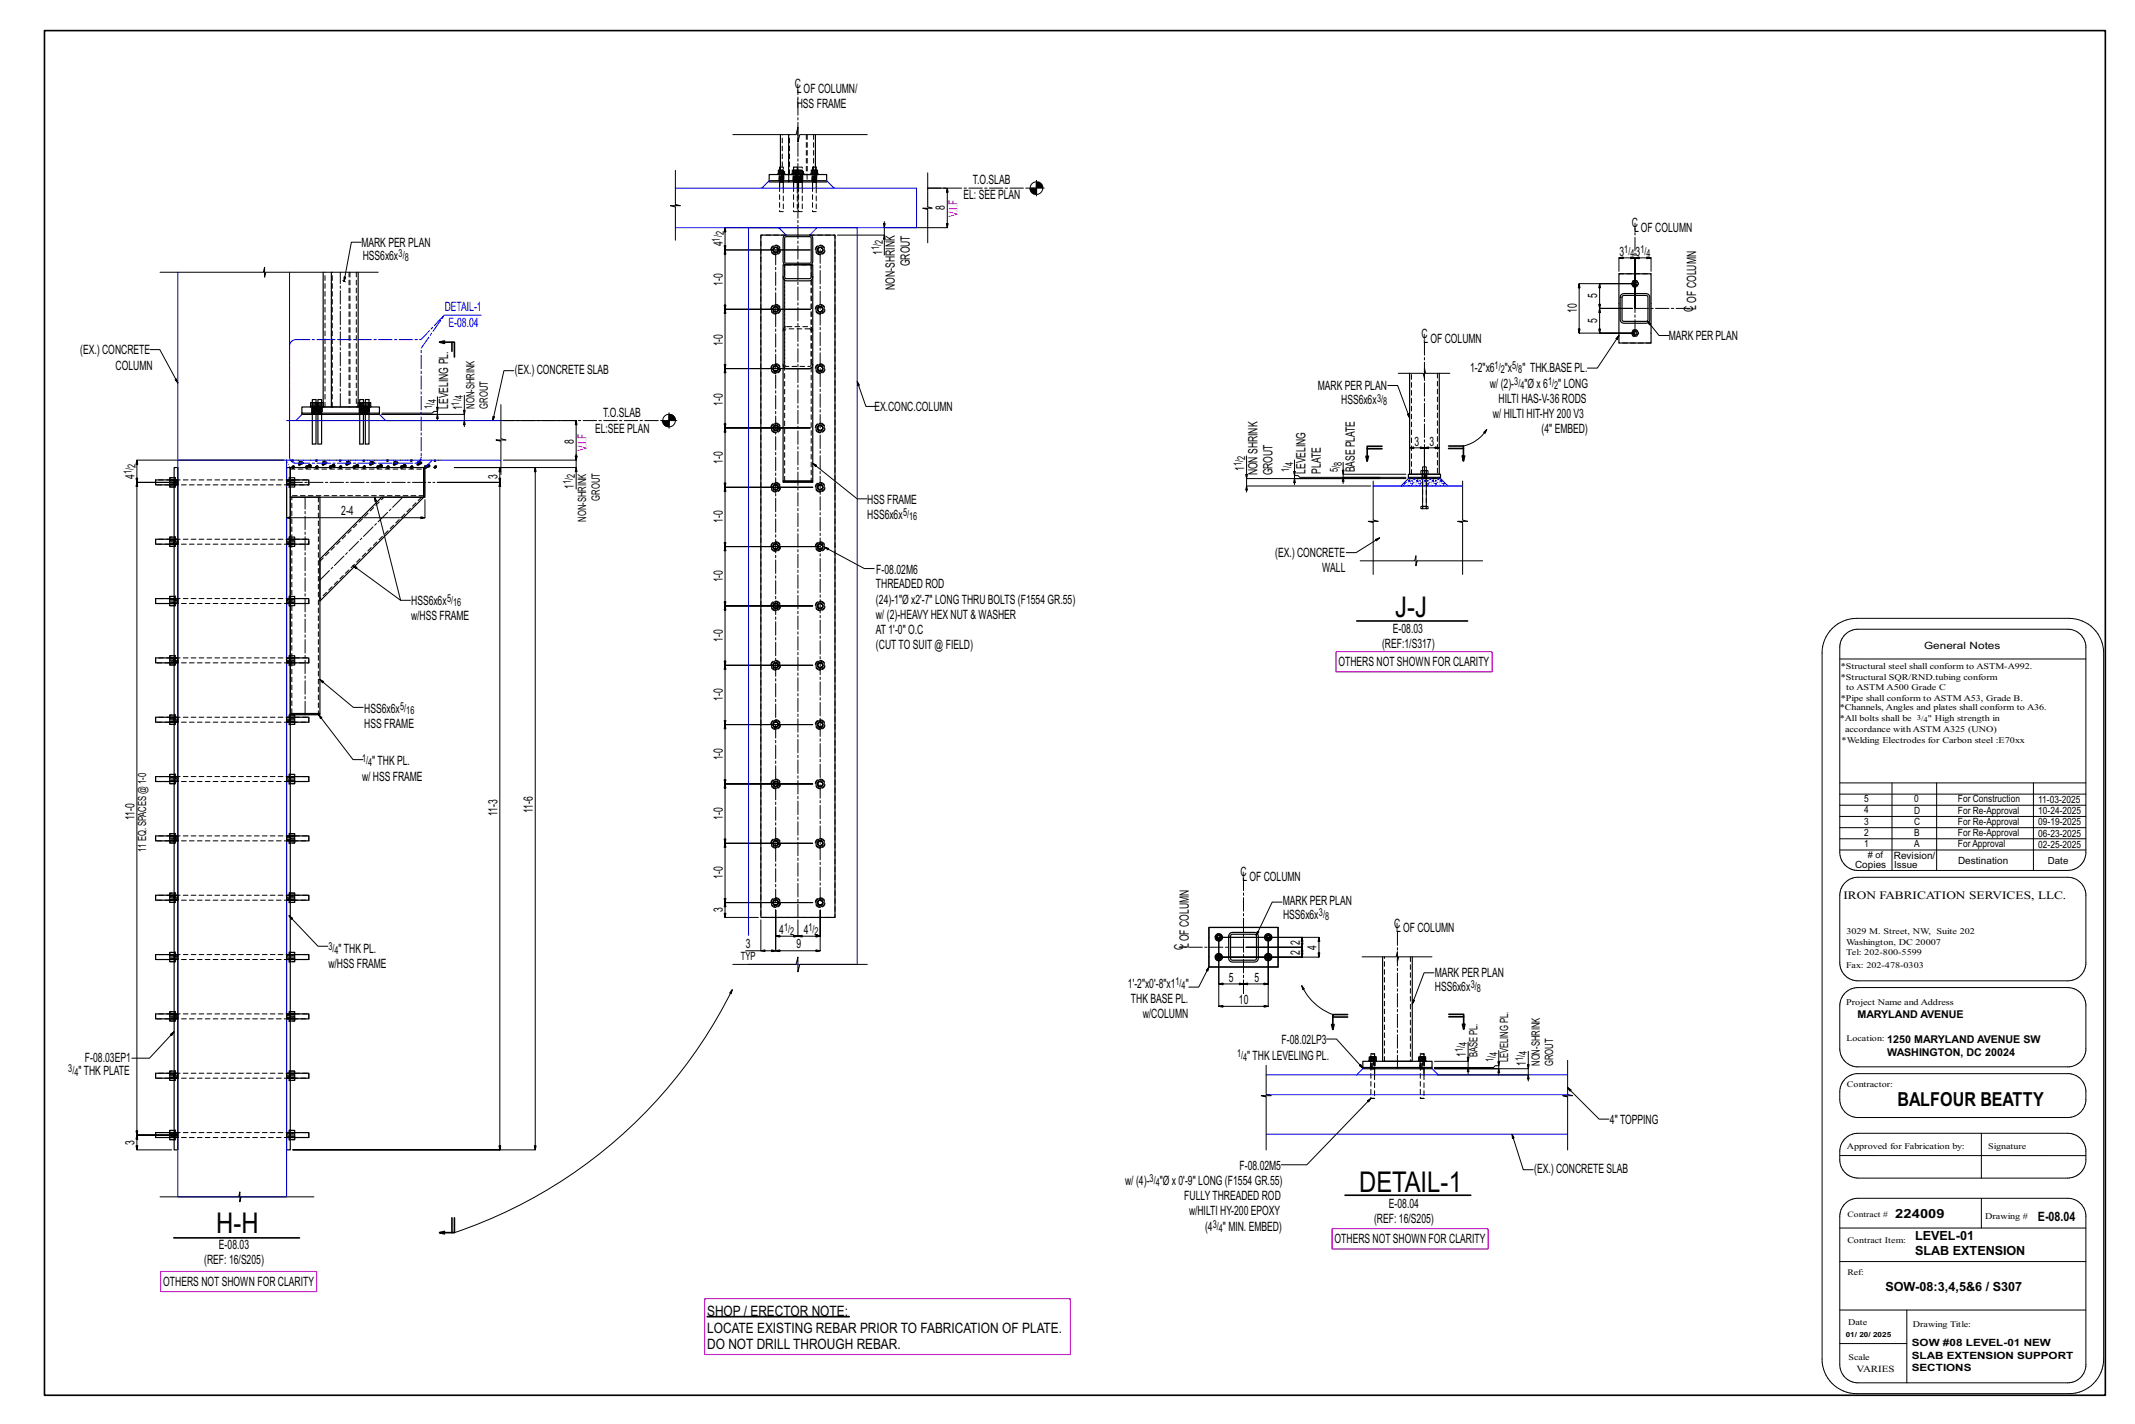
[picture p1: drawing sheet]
<svg xmlns="http://www.w3.org/2000/svg" width="914mm" height="610mm" viewBox="0 0 914 610" stroke-linecap="round" stroke-linejoin="round" font-family="sans-serif">
<defs><g id="words">
<g font-size="12.2">
<text x="597.6" y="264.2">J-J</text>
<text x="582.1" y="510.2">DETAIL-1</text>
<text x="92.6" y="527.9">H-H</text>
</g>
<text font-size="8.3" x="812.7" y="473.4">BALFOUR BEATTY</text>
<g font-size="6.1">
<text x="302.9" y="563.2">SHOP / ERECTOR NOTE:</text>
<text x="302.9" y="570.5">LOCATE EXISTING REBAR PRIOR TO FABRICATION OF PLATE.</text>
<text x="302.9" y="577.7">DO NOT DRILL THROUGH REBAR.</text>
</g>
<g font-size="5.5">
<text x="340.4" y="37.5">C</text>
<text x="341.3" y="39.9">L</text>
<text x="344.2" y="39.9">OF COLUMN/</text>
<text x="341.3" y="46.4">HSS FRAME</text>
<text x="416.7" y="78.6">T.O.SLAB</text>
<text x="404.7" y="89.9" transform="rotate(-90 404.7 89.9)">8</text>
<text x="412.7" y="85.1">EL: SEE PLAN</text>
<text x="698.9" y="97.1">C</text>
<text x="699.8" y="99.3">L</text>
<text x="702.8" y="99.3">OF COLUMN</text>
<text x="154.8" y="105.9">MARK PER PLAN</text>
<text x="309.5" y="105.4" transform="rotate(-90 309.5 105.4)">4</text>
<text x="155.4" y="111.2">HSS6x6x</text>
<text x="377.8" y="109.2" transform="rotate(-90 377.8 109.2)">1</text>
<text x="389.7" y="114" transform="rotate(-90 389.7 114)">GROUT</text>
<text x="693.6" y="109.4">3</text>
<text x="700.5" y="109.4">3</text>
<text x="309.5" y="122.4" transform="rotate(-90 309.5 122.4)">1-0</text>
<text x="383.2" y="124" transform="rotate(-90 383.2 124)">NON-SHRINK</text>
<text x="684.1" y="127.8" transform="rotate(-90 684.1 127.8)">5</text>
<text x="675.3" y="134.1" transform="rotate(-90 675.3 134.1)">10</text>
<text x="725.2" y="133.4" transform="rotate(-90 725.2 133.4)">CLOF COLUMN</text>
<text x="684.1" y="138.3" transform="rotate(-90 684.1 138.3)">5</text>
<text x="309.5" y="148.2" transform="rotate(-90 309.5 148.2)">1-0</text>
<text x="608.7" y="144.8">C</text>
<text x="609.7" y="146.7">L</text>
<text x="612.6" y="146.7">OF COLUMN</text>
<text x="714.7" y="145.8">MARK PER PLAN</text>
<text x="34.4" y="151.7">(EX.) CONCRETE</text>
<text x="49.5" y="158.2">COLUMN</text>
<text x="220.5" y="160.3">(EX.) CONCRETE SLAB</text>
<text x="629.6" y="159.4">1-2&quot;x6</text>
<text x="644.5" y="159.4">&quot;x</text>
<text x="652" y="159.4">&quot; THK.BASE PL.</text>
<text x="564.4" y="167.2">MARK PER PLAN</text>
<text x="638.1" y="165.9">w/ (2)-</text>
<text x="652.9" y="165.9">&quot;Ø x 6</text>
<text x="667.4" y="165.9">&quot; LONG</text>
<text x="309.5" y="173.6" transform="rotate(-90 309.5 173.6)">1-0</text>
<text x="574.4" y="173.1">HSS6x6x</text>
<text x="641.9" y="172.5">HILTI HAS-V-36 RODS</text>
<text x="191.9" y="175" transform="rotate(-90 191.9 175)">LEVELING PL.</text>
<text x="197.9" y="175.6" transform="rotate(-90 197.9 175.6)">1</text>
<text x="258.3" y="178.6">T.O.SLAB</text>
<text x="374.5" y="176">EX.CONC.COLUMN</text>
<text x="639.4" y="179">w/ HILTI HIT-HY200 V3</text>
<text x="254.8" y="185.2">EL:SEE PLAN</text>
<text x="660.2" y="185.5">(4&quot; EMBED)</text>
<text x="245.8" y="190.2" transform="rotate(-90 245.8 190.2)">8</text>
<text x="605.9" y="190.7">3</text>
<text x="612.2" y="190.7">3</text>
<text x="309.5" y="198.6" transform="rotate(-90 309.5 198.6)">1-0</text>
<text x="532.9" y="201.6" transform="rotate(-90 532.9 201.6)">1</text>
<text x="538.5" y="203.5" transform="rotate(-90 538.5 203.5)">NON SHRINK</text>
<text x="545.1" y="203.5" transform="rotate(-90 545.1 203.5)">GROUT</text>
<text x="559.2" y="202.8" transform="rotate(-90 559.2 202.8)">LEVELING</text>
<text x="565.7" y="202.8" transform="rotate(-90 565.7 202.8)">PLATE</text>
<text x="580.3" y="202.2" transform="rotate(-90 580.3 202.2)">BASE PLATE</text>
<text x="57.6" y="204.9" transform="rotate(-90 57.6 204.9)">4</text>
<text x="213.1" y="205.2" transform="rotate(-90 213.1 205.2)">3</text>
<text x="245.8" y="209.3" transform="rotate(-90 245.8 209.3)">1</text>
<text x="371.4" y="215.7">HSS FRAME</text>
<text x="146.2" y="220.6">2-4</text>
<text x="309.5" y="224" transform="rotate(-90 309.5 224)">1-0</text>
<text x="371.4" y="222.3">HSS6x6x</text>
<text x="546.1" y="238.4">(EX.) CONCRETE</text>
<text x="375.3" y="245.6">F-08.02M6</text>
<text x="566.2" y="244.9">WALL</text>
<text x="309.5" y="249.4" transform="rotate(-90 309.5 249.4)">1-0</text>
<text x="375.2" y="251.8">THREADED ROD</text>
<text x="176.1" y="258.9">HSS6x6x</text>
<text x="375.2" y="258.4">(24)-1&quot;Ø x2'-7&quot; LONG THRU BOLTS (F1554 GR.55)</text>
<text x="176.1" y="265.4">w/HSS FRAME</text>
<text x="375.2" y="264.9">w/ (2)-HEAVYHEX NUT &amp; WASHER</text>
<text x="309.5" y="274.8" transform="rotate(-90 309.5 274.8)">1-0</text>
<text x="375.2" y="271.4">AT 1'-0&quot; O.C</text>
<text x="596.6" y="271.1">E-08.03</text>
<text x="375.2" y="277.9">(CUTTO SUIT @ FIELD)</text>
<text x="591.9" y="277.2">(REF:1/S317)</text>
<text x="573.2" y="285.1">OTHERS NOT SHOWN FOR CLARITY</text>
<text x="156" y="305.3">HSS6x6x</text>
<text x="309.5" y="300.2" transform="rotate(-90 309.5 300.2)">1-0</text>
<text x="156" y="311.8">HSS FRAME</text>
<text x="159.4" y="327.6">&quot; THK PL.</text>
<text x="309.5" y="325.6" transform="rotate(-90 309.5 325.6)">1-0</text>
<text x="155.1" y="334.1">w/ HSS FRAME</text>
<text x="57.6" y="351.1" transform="rotate(-90 57.6 351.1)">11-0</text>
<text x="213.1" y="349.3" transform="rotate(-90 213.1 349.3)">11-3</text>
<text x="228.3" y="348" transform="rotate(-90 228.3 348)">11-6</text>
<text x="309.5" y="351" transform="rotate(-90 309.5 351)">1-0</text>
<text x="309.5" y="376.4" transform="rotate(-90 309.5 376.4)">1-0</text>
<text x="531.2" y="374.9">C</text>
<text x="532.2" y="377.3">L</text>
<text x="535.1" y="377.3">OF COLUMN</text>
<text x="549.4" y="387.5">MARK PER PLAN</text>
<text x="309.5" y="390.6" transform="rotate(-90 309.5 390.6)">3</text>
<text x="549.5" y="393.4">HSS6x6x</text>
<text x="333.8" y="399.8">4</text>
<text x="344.2" y="399.8">4</text>
<text x="597.2" y="397.3">C</text>
<text x="598" y="399.2">L</text>
<text x="600.9" y="399.2">OF COLUMN</text>
<text x="145" y="408">&quot; THK PL.</text>
<text x="319.4" y="406">3</text>
<text x="341.1" y="406">9</text>
<text x="506.9" y="406.7" transform="rotate(-90 506.9 406.7)">C</text>
<text x="509.2" y="406" transform="rotate(-90 509.2 406)">L</text>
<text x="509.2" y="403" transform="rotate(-90 509.2 403)">OF COLUMN</text>
<text x="556.7" y="404.7" transform="rotate(-90 556.7 404.7)">2</text>
<text x="563.9" y="406.9" transform="rotate(-90 563.9 406.9)">4</text>
<text x="556.7" y="409" transform="rotate(-90 556.7 409)">2</text>
<text x="140.7" y="414.5">w/HSS FRAME</text>
<text x="614.5" y="418.3">MARK PER PLAN</text>
<text x="483.1" y="422.8">1'-2&quot;x0'-8&quot;x1</text>
<text x="507.8" y="422.8">&quot;</text>
<text x="526.3" y="420.2">5</text>
<text x="537.3" y="420.2">5</text>
<text x="614.5" y="424.3">HSS6x6x</text>
<text x="484.3" y="429.4">THK BASE PL.</text>
<text x="530.6" y="429.8">10</text>
<text x="489.5" y="435.9">w/COLUMN</text>
<text x="548.9" y="446.8">F-08.02LP3</text>
<text x="36.4" y="454.5">F-08.03EP1</text>
<text x="534.2" y="453.9">&quot; THK LEVELING PL.</text>
<text x="627.8" y="452.5" transform="rotate(-90 627.8 452.5)">1</text>
<text x="33.6" y="460.4">&quot; THK PLATE</text>
<text x="653.6" y="456.5" transform="rotate(-90 653.6 456.5)">1</text>
<text x="689.5" y="481.1">4&quot; TOPPING</text>
<text x="57.6" y="490.1" transform="rotate(-90 57.6 490.1)">3</text>
<text x="530.8" y="500.8">F-08.02M5</text>
<text x="657.1" y="502.3">(EX.) CONCRETE SLAB</text>
<text x="481.9" y="507.3">w/ (4)-</text>
<text x="496.7" y="507.3">&quot;Ø x 0'-9&quot; LONG (F1554 GR.55)</text>
<text x="507.2" y="513.8">FULLYTHREADED ROD</text>
<text x="509.3" y="520.3">w/HILTI HY-200 EPOXY</text>
<text x="594.8" y="517">E-08.04</text>
<text x="516.1" y="526.8">(4</text>
<text x="523.8" y="526.8">&quot; MIN. EMBED)</text>
<text x="588.5" y="523.5">(REF: 16/S205)</text>
<text x="872.8" y="522.9">E-08.04</text>
<text x="571.6" y="532.1">OTHERS NOT SHOWN FOR CLARITY</text>
<text x="93.8" y="534.6">E-08.03</text>
<text x="87.4" y="541.1">(REF: 16/S205)</text>
<text x="69.9" y="550.4">OTHERS NOT SHOWN FOR CLARITY</text>
</g>
<g font-size="5.5" fill="#f0f">
<text x="410.3" y="92.8" transform="rotate(-90 410.3 92.8)">V.I.F</text>
<text x="251.3" y="193.1" transform="rotate(-90 251.3 193.1)">V.I.F</text>
</g>
<g font-size="5.5" fill="#00f">
<text x="190.5" y="133.3">DETAIL-1</text>
<text x="192.1" y="139.8">E-08.04</text>
</g>
<g font-size="5.4">
<text x="811.7" y="521.2">224009</text>
<text x="820.3" y="530.8">LEVEL-01</text>
<text x="820.3" y="537.4">SLAB EXTENSION</text>
<text x="807.5" y="552.8">SOW-08:3,4,5&amp;6 / S307</text>
</g>
<g font-size="4.9">
<text x="203.2" y="175" transform="rotate(-90 203.2 175)">NON-SHRINK</text>
<text x="209" y="175" transform="rotate(-90 209 175)">GROUT</text>
<text x="256.9" y="214.4" transform="rotate(-90 256.9 214.4)">GROUT</text>
<text x="251.1" y="223.3" transform="rotate(-90 251.1 223.3)">NON-SHRINK</text>
<text x="62.7" y="364.5" transform="rotate(-90 62.7 364.5)">11 EQ. SPACES @ 1-0</text>
<text x="789.5" y="384.8">IRON FABRICATION SERVICES, LLC.</text>
<text x="317.2" y="411.1">TYP</text>
<text x="632.8" y="452.5" transform="rotate(-90 632.8 452.5)">BASE PL.</text>
<text x="645.9" y="454.8" transform="rotate(-90 645.9 454.8)">LEVELING PL.</text>
<text x="659.5" y="456.3" transform="rotate(-90 659.5 456.3)">NON-SHRINK</text>
<text x="665.3" y="456.3" transform="rotate(-90 665.3 456.3)">GROUT</text>
</g>
<g font-size="4.7">
<text x="310" y="100.8" transform="rotate(-90 310 100.8)">2</text>
<text x="308.3" y="103.4" transform="rotate(-90 308.3 103.4)">1/</text>
<text x="376.5" y="107.1" transform="rotate(-90 376.5 107.1)">1/</text>
<text x="378.2" y="104.5" transform="rotate(-90 378.2 104.5)">2</text>
<text x="170.7" y="110">3/</text>
<text x="173.3" y="111.6">8</text>
<text x="695.7" y="108.2">1/</text>
<text x="698.3" y="109.8">4</text>
<text x="702.5" y="108.2">1/</text>
<text x="705.2" y="109.8">4</text>
<text x="640.2" y="158.2">1/</text>
<text x="642.8" y="159.8">2</text>
<text x="647.7" y="158.2">5/</text>
<text x="650.3" y="159.8">8</text>
<text x="648.6" y="164.7">3/</text>
<text x="651.2" y="166.3">4</text>
<text x="663" y="164.7">1/</text>
<text x="665.6" y="166.3">2</text>
<text x="186.8" y="172.4" transform="rotate(-90 186.8 172.4)">4</text>
<text x="196.6" y="173.6" transform="rotate(-90 196.6 173.6)">1/</text>
<text x="198.3" y="171" transform="rotate(-90 198.3 171)">4</text>
<text x="589.8" y="171.9">3/</text>
<text x="592.4" y="173.6">8</text>
<text x="185.1" y="175" transform="rotate(-90 185.1 175)">1/</text>
<text x="533.3" y="196.9" transform="rotate(-90 533.3 196.9)">2</text>
<text x="56.4" y="202.9" transform="rotate(-90 56.4 202.9)">1/</text>
<text x="58" y="200.3" transform="rotate(-90 58 200.3)">2</text>
<text x="531.7" y="199.5" transform="rotate(-90 531.7 199.5)">1/</text>
<text x="552.2" y="202" transform="rotate(-90 552.2 202)">1/</text>
<text x="553.8" y="199.4" transform="rotate(-90 553.8 199.4)">4</text>
<text x="573" y="202.3" transform="rotate(-90 573 202.3)">5/</text>
<text x="574.7" y="199.7" transform="rotate(-90 574.7 199.7)">8</text>
<text x="244.5" y="207.3" transform="rotate(-90 244.5 207.3)">1/</text>
<text x="246.2" y="204.7" transform="rotate(-90 246.2 204.7)">2</text>
<text x="386.8" y="221">5/</text>
<text x="389.4" y="222.7">16</text>
<text x="191.5" y="257.7">5/</text>
<text x="194.1" y="259.3">16</text>
<text x="171.4" y="304">5/</text>
<text x="174" y="305.7">16</text>
<text x="155.1" y="326.4">1/</text>
<text x="157.7" y="328">4</text>
<text x="564.9" y="392.1">3/</text>
<text x="567.5" y="393.8">8</text>
<text x="335.8" y="398.5">1/</text>
<text x="338.4" y="400.2">2</text>
<text x="346.3" y="398.5">1/</text>
<text x="348.9" y="400.2">2</text>
<text x="140.7" y="406.8">3/</text>
<text x="143.3" y="408.4">4</text>
<text x="503.5" y="421.6">1/</text>
<text x="506.1" y="423.3">4</text>
<text x="629.9" y="423.1">3/</text>
<text x="632.5" y="424.7">8</text>
<text x="628.2" y="447.9" transform="rotate(-90 628.2 447.9)">4</text>
<text x="529.8" y="452.6">1/</text>
<text x="532.4" y="454.3">4</text>
<text x="626.5" y="450.5" transform="rotate(-90 626.5 450.5)">1/</text>
<text x="639.7" y="454.8" transform="rotate(-90 639.7 454.8)">1/</text>
<text x="641.3" y="452.2" transform="rotate(-90 641.3 452.2)">4</text>
<text x="652.3" y="454.4" transform="rotate(-90 652.3 454.4)">1/</text>
<text x="654" y="451.8" transform="rotate(-90 654 451.8)">4</text>
<text x="29.3" y="459.1">3/</text>
<text x="31.9" y="460.8">4</text>
<text x="492.4" y="506">3/</text>
<text x="495" y="507.7">4</text>
<text x="519.4" y="525.6">3/</text>
<text x="522" y="527.3">4</text>
</g>
<g font-size="4.6">
<text x="795.6" y="436">MARYLAND AVENUE</text>
<text x="808.3" y="446.4">1250 MARYLAND AVENUE SW</text>
<text x="808.3" y="452">WASHINGTON, DC 20024</text>
</g>
<g font-size="4.3">
<text x="824.1" y="277.6">General Notes</text>
<text x="798.4" y="343.5">5</text>
<text x="819.8" y="343.5">0</text>
<text x="838.6" y="343.5">For Construction</text>
<text x="873" y="343.8">11-03-2025</text>
<text x="798.4" y="353">3</text>
<text x="798.4" y="348.2">4</text>
<text x="819.8" y="353.1">C</text>
<text x="819.8" y="348.3">D</text>
<text x="838.6" y="353.1">For Re-Approval</text>
<text x="838.6" y="348.3">For Re-Approval</text>
<text x="873" y="353.4">09-19-2025</text>
<text x="873" y="348.6">10-24-2025</text>
<text x="798.4" y="357.8">2</text>
<text x="819.8" y="357.9">B</text>
<text x="838.6" y="357.8">For Re-Approval</text>
<text x="873" y="358.1">06-23-2025</text>
<text x="798.4" y="362.6">1</text>
<text x="819.8" y="362.6">A</text>
<text x="838.6" y="362.6">For Approval</text>
<text x="873" y="362.9">02-25-2025</text>
<text x="794.5" y="371.5">Copies</text>
<text x="811.1" y="367.7">Revision/</text>
<text x="838.6" y="369.7">Destination</text>
<text x="818.9" y="581.6">SLAB EXTENSION SUPPORT</text>
<text x="818.9" y="576.4">SOW #08 LEVEL-01 NEW</text>
<text x="818.9" y="586.8">SECTIONS</text>
</g>
<g font-size="4.2">
<text x="811.3" y="371.4">Issue</text>
<text x="877.1" y="369.8">Date</text>
</g>
<text font-size="4" x="795.1" y="587.5">VARIES</text>
<text font-size="3.9" x="799.9" y="367.1"># of</text>
<g font-size="3.7">
<text x="788.4" y="286.2">*Structural steel shall conform to ASTM-A992.</text>
<text x="788.4" y="291.2">*Structural SQR/RND.tubing conform</text>
<text x="790.7" y="295.5">to ASTM A500 Grade C</text>
<text x="787.9" y="304.1">*Channels, Angles and plates shall conform to A36.</text>
<text x="788.4" y="300.2">*Pipe shall conform to ASTM A53, Grade B.</text>
<text x="788" y="308.9">*All bolts shall be</text>
<text x="825.7" y="308.9">&quot; High strength in</text>
<text x="790.2" y="313.2">accordance with ASTM A325 (UNO)</text>
<text x="788.8" y="318">*Welding Electrodes for Carbon steel :E70xx</text>
<text x="790.8" y="399.9">3029 M. Street, NW, Suite 202</text>
<text x="790.7" y="404.6">Washington, DC 20007</text>
<text x="790.7" y="409">Tel: 202-800-5599</text>
<text x="790.7" y="414.2">Fax: 202-478-0303</text>
<text x="790.7" y="430">Project Name and Address</text>
<text x="790.8" y="445.6">Location:</text>
<text x="791" y="465.3">Contractor:</text>
<text x="791" y="491.9">Approved for Fabrication by:</text>
<text x="851.5" y="492">Signature</text>
<text x="850.2" y="522">Drawing #</text>
<text x="791.2" y="532.3">Contract Item:</text>
<text x="791.5" y="567.4">Date</text>
<text x="819.3" y="568.1">Drawing Title:</text>
<text x="791.7" y="582.1">Scale</text>
</g>
<text font-size="3.6" x="791.2" y="545.9">Ref:</text>
<text font-size="3.5" x="791.3" y="520.8">Contract #</text>
<g font-size="3.2">
<text x="821" y="308">3/</text>
<text x="823.9" y="309.1">4</text>
</g>
<text font-size="3" x="790.5" y="572.4">01/ 20/ 2025</text>
</g></defs>
<path d="M302.9 563.5h60.8v.3h-60.8z" fill="#000" stroke="#000" stroke-width=".5"/>
<g fill="none" stroke="#000" stroke-width=".43">
<path d="M313.9 57.6h27l.8-3.1v6.3l.8-3.2h28.9M289.3 72.9v14.6l2.1 .6h-4.3l2.2 .5v14.2M397.3 74v14.6l1.9 .5h-4l2.1 .6v14.2M443.9 77.2v6.7M333.5 97.5h-23l-.3 1.7h.7l-.4-1.7v9.5l-.3-1.8h.7l-.4 1.8h36.5h-36.5l-.3 1.7h.7l-.4-1.7v25.4l-.3-1.8h.7l-.4 1.8h36.5h-36.5l-.3 1.7h.7l-.4-1.7v25.4l-.3-1.8h.7l-.4 1.8h36.5h-36.5l-.3 1.7h.7l-.4-1.7v25.4l-.3-1.8h.7l-.4 1.8h36.5h-36.5l-.3 1.7h.7l-.4-1.7v25.4l-.3-1.8h.7l-.4 1.8h37.6h-37.6l-.3 1.7h.7l-.4-1.7v25.4l-.3-1.8h.7l-.4 1.8h40.8h-40.8l-.3 1.7h.7l-.4-1.7v25.4l-.3-1.8h.7l-.4 1.8h37.6h-37.6l-.3 1.7h.7l-.4-1.7v25.4l-.3-1.8h.7l-.4 1.8h37.6h-37.6l-.3 1.7h.7l-.4-1.7v25.4l-.3-1.8h.7l-.4 1.8h37.6h-37.6l-.3 1.7h.7l-.4-1.7v25.4l-.3-1.8h.7l-.4 1.8h37.6h-37.6l-.3 1.7h.7l-.4-1.7v25.4l-.3-1.8h.7l-.4 1.8h37.6h-37.6l-.3 1.7h.7l-.4-1.7v25.4l-.3-1.8h.7l-.4 1.8h37.6h-37.6l-.3 1.7h.7l-.4-1.7v6.3l-.3-1.7h.7l-.4 1.7h14.3M378.4 95.7h.7l-.4 1.8zM378.7 94.8v5.8M397.3 80.5h8.4l-.4 1.8h.8l-.4-1.8v17l-.4-1.8h.8l-.4 1.8h-27M440.6 80.5h6.6M68.5 116.5h44.3l.5-2.1v4.3l.5-2.2h48.2M154.7 103.7h-4.2l-3.1 16.7-.1-1.8 .8 .1-.7 1.7M358.7 100.6h20v8.6"/>
<path d="M378.7 100.6l.4 1.8h-.7zM693.4 116.1v-5.7l1.7 .4v-.8l-1.7 .4h6.9l-1.8 .4v-.8l1.8 .4v21.6v-21.6l1.7 .4v-.8l-1.7 .4h6.8l-1.7 .4v-.8l1.7 .4v5.7M146.9 120.1l.5 .3M147.4 120.4l.5 .3M676.3 121.4l.4 1.8h-.7l.3-1.8h24h-15.2l-.4 1.8h.8l-.4-1.8v10.6l-.4-1.7h.8l-.4 1.7h14.1h-14.1l-.4 1.8h.8l-.4-1.8v10.6l-.4-1.7h.8l-.4 1.7h15.2h-24l.4-1.7h-.7l.3 1.7zM699.5 120.1h1.5l.8 1.3-.8 1.4h-1.5l-.8-1.4zM705.7 137.5l.8 1.6 .5-.5-1.3-1.1 4.9 6.1h4.2M64.2 149.7h4.2l7.8 14.3-1.2-1.4 .7-.4 .5 1.8M220.1 158.7h-4.3l-4.7 21.4v-1.8l.7 .2-.7 1.6M598.9 159.8h10.6l.6 2.1v-4.2l.5 2.1h10.4M693.4 143.7l-1.3 1.2 .6 .4 .7-1.6-9.3 13.9h-4.2M699.5 141.3h1.5l.8 1.3-.8 1.3h-1.5l-.8-1.3z"/>
<path d="M187 174.4h.7l-.4 1.7zM187.3 177.4l.4 1.7h-.7zM187.3 169.9v6.2h-1.5l-.7 .8h-21.5M187.3 176.1v3.9M198.5 175.6h.7l-.3 1.8zM198.9 169.2v8.2h-35.3h23.7M198.9 177.4v5.3M214.5 173.2v14.6l2.1 .6h-4.2l2.1 .5v14.2M286.5 176.7v6.7M367.1 163.4l.3 1.7 .7-.2-1-1.5 3.8 10.6h4.2M594.4 165h4.2l5.1 13.9-.9-1.5 .7-.2 .2 1.7M121.7 197h-63.1l-.4 1.7h.8l-.4-1.7v9.5l-.4-1.7h.8l-.4 1.7h17.6h-17.6l-.4 1.8h.8l-.4-1.8v279.4l-.4-1.7h.8l-.4 1.7h17.6h-17.6l-.4 1.8h.8l-.4-1.8v6.4l-.4-1.8h.8l-.4 1.8h14.9"/>
<path d="M165.2 180h33.7M198.9 180l.3 1.8h-.7zM215.6 197h31.2zM215.6 180h31.2l-.4 1.8h.7l-.3-1.8v17M246.4 195.2h.7l-.3 1.8zM246.8 194.4v5.8M283.2 180h6.7M348.1 198.3l1.1 1.4 .5-.6-1.6-.8 19 15.2h4.2M533.9 195.1v9.8h57.1M554.4 196.9v6.7h1.5l.8 .7h45.4M575.3 197.9v5.1h26.8M603.7 191.7l1.8-.4v.8z"/>
<path d="M603.7 191.7h6.4l-1.8 .4v-.8l1.8 .4v10.3v-10.3l1.7 .4v-.8l-1.7 .4h6.3l-1.7 .4v-.8l1.7 .4M635.4 185.1l1.4-1.2-.8 1.6zM636.8 183.9a16 16 0 0 1-10 7M122.7 208.6v13l1.8 .4v-.7l-1.8 .3h59.3l-1.7 .4v-.7l1.7 .3v-7.7M160.5 212.9v1.7l.8-.1-.8-1.6 11.1 44.1M187.3 206.5h26.8l.3-1.7h-.7l.4 1.7v-6.3l.3 1.7h-.7l.4-1.7h-19.5h34.6l-.3 1.7h.7l-.4-1.7v292.1l-.3-1.8h.7l-.4 1.8h-103.8h88.7l.3-1.8h-.7l.4 1.8v-285.8l.3 1.8h-.7l.4-1.8zM194.6 200.2h52.2v9.1M246.8 200.2l.3 1.7h-.7zM533.5 203.1h.8l-.4 1.8zM533.9 208.1l.4 1.7h-.8zM533.9 204.9v5.8M533.9 208.1h53.2"/>
<path d="M554.1 201.8h.7l-.4 1.8zM554.4 204.9l.4 1.7h-.7zM554.4 203.6v3.9M554.4 204.9h47.7M574.9 201.3h.7l-.3 1.7zM575.3 204.3l.3 1.8h-.7zM575.3 203v4M575.3 204.3h15.7M588.1 205.9v16.8l2.1 .5h-4.2l2.1 .5v22.2M608.6 216.8h.7v1h-.7zM608.6 201.5h.7v1.5h-.7zM609.3 201.5v-1.6h1.6v1.6h.7v1.5h-.8v-1.5h-1.5"/>
<path d="M609.3 204.3v12.5M609.3 217.8h1.5M609.3 203h1.5M610.9 204.3l-.1 12.5h.8v1h-.8v-1h-1.5M626.4 205.9v16.8l2.1 .5h-4.2l2.1 .5v22.2M353.2 234.2l1.4 1.2 .3-.7-1.7-.5 17 9.2h4.2M590.8 230.3l-1.7 .6 .4 .6 1.3-1.2-10 6.3h-4.2M151.3 242.1l1.1 1.4 .5-.6-1.6-.8 20.3 14.9h4.2M582.6 240.1h23.3l.5-2.1v4.2l.6-2.1h28M784.7 269.1a15.1 15.1 0 0 1 10.5-4.4h90.9a14.9 14.9 0 0 1 14.9 14.9v302.2a14.9 14.9 0 0 1-14.9 14.8h-90.9a14.7 14.7 0 0 1-14.8-14.8v-302.2a14.7 14.7 0 0 1 4.3-10.5zM790.2 271.6a7.9 7.9 0 0 1 5.6-2.2h89.8a7.8 7.8 0 0 1 7.8 7v88.4a7.7 7.7 0 0 1-7.8 7.8h-89.8a7.8 7.8 0 0 1-7.8-7.8v-87.7a7.6 7.6 0 0 1 2.2-5.5zM137 290.9l1.1 1.4 .5-.6-1.6-.8 14.3 11.9h4.3"/>
<path d="M788 282.1h105.4M136.5 306l.8 1.6 .6-.5-1.4-1.1 14.7 19.2h4.2M788 335.2h105.4M788 340h105.4M810.3 335.2v37.4M829.4 335.2v37.4M870.9 335.2v37.4M788 349.5h105.4M788 359.1h105.4M788 344.7h105.4M788 354.3h105.4M788 363.9h105.4"/>
<path d="M790.2 377.8a7.9 7.9 0 0 1 5.6-2.2h89.8a7.9 7.9 0 0 1 7.8 7v30.3a7.8 7.8 0 0 1-7.8 7h-89.8a7.8 7.8 0 0 1-7.8-7.8v-28.7a7.8 7.8 0 0 1 2.2-5.6zM123.8 392l.9 1.5 .6-.5-1.5-1 12.4 13.1h4.2M325.9 393.8v13.2h-6.5M332.2 389.6v11.2l1.8 .4v-.8l-1.8 .4h9.5l-1.7 .4v-.8l3.5 .8v-.8l-1.8 .4h9.6l-1.8 .4v-.8l1.8 .4v-11.2v17.4l-1.8-.4v.8l1.8-.4h-19.1l1.8-.4v.8l-1.8-.4zM332.2 389.6v17.4l-1.7-.4v.8l1.7-.4h-6.3M341.7 393.8v6.7zM549.1 386.2h-4.2l-6.8 14.2 .4-1.7 .7 .3-1.1 1.4M313.9 412.9h27l.8-3.2v6.3l.8-3.1h28.9M325.9 407l1.7-.4v.8zM517.8 414l-1.2 1.4 .7 .3 .5-1.7-4.4 8.6h-4.2M522 401.3v19.9l1.7 .4v-.8l-1.7 .4h10.6l-1.8 .4v-.8l1.8 .4v4.1v-4.1l1.7 .4v-.8l-1.7 .4h10.6l-1.8 .4v-.8l1.8 .4v-19.9v29.5l-1.8-.4v.8l1.8-.4h-21.2l1.7-.4v.8l-1.7-.4v-29.5h42.9l-.4 1.7h.8l-.4-1.7v8.4l-.4-1.7h.8l-.4 1.7h-42.9h35.7l.3-1.7h-.7l.4 1.7v-4.2l.3 1.8h-.7l.4-1.8h-24.1h24.1l.3-1.7h-.7l.4 1.7v-4.2l.3 1.7h-.7l.4-1.7zM583.4 409.6h14.6l.5-2.1v4.2l.5-2.1h14.3"/>
<path d="M614.2 416.4h-4.3l-5 13.4 .2-1.7 .7 .2-.9 1.5M313.6 423.7l-.4 1.7-.7-.3zM313.6 423.7a206.5 206.5 0 0 1-119 104M557.5 422l1.1 1.4-.6 .3zM557.5 422a23.7 23.7 0 0 0 13.3 12.3M790.2 425a7.9 7.9 0 0 1 5.6-2.2h89.8a7.9 7.9 0 0 1 7.8 7v19.9a7.9 7.9 0 0 1-7.1 7h-91.3a7.9 7.9 0 0 1-7-7.8v-18.3a7.9 7.9 0 0 1 2.2-5.6zM74.5 441.7l-1.5 1.1 .6 .5 .9-1.6-10.5 11.3h-7.5M542.3 456v12.5l2.1 .5h-4.2l2.1 .6v22.7M568.2 444.8h4.2l11.3 12.5-1.5-1.1 .6-.5 .9 1.6M628.4 452.6h.8l-.4 1.7zM628.8 457l.4 1.7h-.8zM628.8 446.1v8.2h-14.4"/>
<path d="M628.8 454.3v5.3M641.5 454.5h.8l-.4 1.7zM641.9 457.5l.4 1.8h-.8zM641.9 449.7v6.5h-1.5l-.7 .8h-25.3h14.4M641.9 456.2v3.9M654.2 455.8h.7l-.4 1.7zM654.5 450.1v7.4h-40.1h27.5M654.5 457.5v5.3M671.4 453.9v14.6l2.1 .5h-4.2l2.1 .6v22.7M587.1 470.2l-1.5 1 .6 .5 .9-1.5-27.4 28.4h-10.9M616 460.2h38.5M654.5 460.2l.4 1.7h-.7z"/>
<path d="M671.4 465.6l1 1.5 .5-.5-1.5-1 13.5 13.5h4.2M790.2 461.9l1.9-1.4 2.9-.9h91.3a7.8 7.8 0 0 1 7.1 7v4.8a7.8 7.8 0 0 1-7.8 7h-89.8a7.8 7.8 0 0 1-7.8-7.8v-3.2a7.9 7.9 0 0 1 2.2-5.5zM647.6 485.6l.2 1.7 .7-.2-.9-1.5 4.8 15.1h4.2M788 494.7h105.4M790.2 487.4a7.9 7.9 0 0 1 5.6-2.2h89.8a7.8 7.8 0 0 1 7.8 7v4.3a7.8 7.8 0 0 1-7.8 7.8h-89.8a7.9 7.9 0 0 1-7.8-7.8v-3.6a7.6 7.6 0 0 1 2.2-5.5zM848.6 485.2v19.1M68.5 512.4h33.7l.5-2.2v4.3l.6-2.1h31.2M790.2 515.3a7.9 7.9 0 0 1 5.6-2.3h89.8a7.8 7.8 0 0 1 7.8 7v65a7.9 7.9 0 0 1-7.8 7h-89.8a7.8 7.8 0 0 1-7.8-7.8v-63.5a7.6 7.6 0 0 1 2.2-5.4zM848.6 513v12.7M788 525.7h105.4M788 540.1h105.4M788 560.8h105.4"/>
<path d="M788 575.2h28.7M816.7 560.8v31.2"/>
<circle cx="443.9" cy="80.5" r="2.7"/>
<circle cx="700.3" cy="121.4" r=".8"/>
<circle cx="700.3" cy="142.6" r=".8"/>
<circle cx="286.5" cy="180" r="2.7"/>
</g>
<g fill="none" stroke="#000" stroke-width=".7">
<path d="M19 13.1h882.7v584.2h-882.7zM443.9 79.3h2.4M443.9 78.9h2.2M443.9 78.6h1.8M443.9 79.7h2.6M443.9 78.2h1.3M441.2 80.9h2.7M441.3 81.3h2.6M441.5 81.7h2.4M441.7 82.1h2.2M442.1 82.5h1.8M442.6 82.9h1.3"/>
<path d="M443.9 80.1h2.7M188.3 146.5h6.3v6.3M190.4 146l-2.1 .5 2.1 .5M193.6 146.5v3.9M286.5 178.9h2.5M286.5 178.5h2.2M286.5 178.1h1.9M286.5 177.7h1.3M286.5 179.3h2.6M286.5 179.6h2.7M283.9 180.4h2.6M284 180.8h2.5"/>
<path d="M284.1 181.2h2.4M284.4 181.6h2.1M284.7 182h1.8M285.3 182.4h1.2M585 195.3l.6 2.1 .5-2.1M585.6 192.1h6.3M591.9 191h-6.3v6.4M620.4 190.9h6.4v6.4l-.6-2.1M620.4 192h6.4M627.3 195.2l-.5 2.1M581.1 265.8h47.5M570.3 438.6l.5 2.1 .6-2.1"/>
<path d="M570.8 435.4h6.4M577.2 434.3h-6.4v6.4M620.5 434.2h6.4v6.4l.5-2.2M620.5 435.3h6.4M626.3 438.4l.6 2.2M576.1 511.7h53.8M74.4 529.9h53.9M190.4 527.2l-2.1 .5 2.1 .5M193.6 521.3v6.4M194.6 521.3v6.4h-6.3"/>
</g>
<path d="M572.2 279h66.8v8.7h-66.8zM570.5 526.1h66.8v8.6h-66.8zM68.9 544.3h66.8v8.6h-66.8zM301.8 556h156.6v23.9h-156.6z" fill="none" stroke="#f0f" stroke-width=".5"/>
<g fill="none" stroke="#000" stroke-width=".5">
<path d="M334.2 57.6l.1 17.1M337.8 57.6v17.1h12.6v-.3h-3.2v.3M349.2 57.6v13.9M329.4 77.4v.5h8.4M333.9 74.7h.1M333.9 77.9v2.6M334.2 74.4h-1.1v.3h4.7h-8.4v2.7h8.4v.5h16.3v-.5M334.2 72.8h-.8v1.6M334.2 71.5h-.3v1.3M335.5 77.9v2.6M337.8 74.7h16.3v2.7h-16.3zM339.1 74.7v-.3h3.2l-.2 .3"/>
<path d="M339.4 74.4v-1.6h1.3v1.6M339.9 72.8v-1.3h1.6v1.3M339.9 74.7h.1M339.9 77.9v2.6M340.7 72.8h1.3v1.6M341.5 74.7h.1M341.5 77.9v2.6M342 74.7h.1M342 77.9v2.6M343.6 77.9v2.6M347.5 74.4v-1.6h1.3v1.6M348 72.8v-1.3h1.6v1.3"/>
<path d="M348 74.7h.1M348 77.9v2.6M348.8 72.8h1.3v1.6M349.6 74.7h.1M349.6 77.9v2.6M138.4 116.5v55.8M141.9 116.5v57.7h11.5v-57.7M330.5 106l1.7-1 1.7 1v2l-1.7 1-1.7-1zM335.4 118.4v37.5a1.67 1.67 0 0 0 1.3 1.9h10.1a1.67 1.67 0 0 0 1.3-1.9v-37.5a1.67 1.67 0 0 1-1.3 1.8h-10.1a1.67 1.67 0 0 1-1.3-1.8v-5.1h.7v5.1l.4 .8h10.5l.4-.8v-5.1h.7v5.1M335.8 101l.9-.4h10.1a1.32 1.32 0 0 1 1.3 1.4v10a1.32 1.32 0 0 1-1.3 1.3h-10.1a1.32 1.32 0 0 1-1.3-1.3v-10zM336.1 113.3h11.3M336.2 101.5h11v11h-11z"/>
<path d="M336.7 100.6h-10.8v292.1h31.7v-292.1h-10.8M349.5 106l1.8-1 1.7 1v2l-1.7 1-1.8-1zM693.4 117.2h13.7v29.6h-13.7zM330.5 131.4l1.7-1 1.7 1v2l-1.7 1-1.7-1zM349.5 131.4l1.8-1 1.7 1v2l-1.7 1-1.8-1zM694.4 126.1l1.1-.4h9.5a1.59 1.59 0 0 1 1.6 1.6v9.5a1.59 1.59 0 0 1-1.6 1.6h-9.5a1.59 1.59 0 0 1-1.6-1.6v-9.5zM694.9 126.7l.6-.2h9.5l.6 .2 .2 .6v9.5l-.2 .5-.6 .3h-9.5l-.6-.3-.2-.5v-6.7zM330.5 156.8l1.7-1 1.7 1v2l-1.7 1-1.7-1zM335.4 155.9v50h12.7v-50M336.7 157.8h10.1M349.5 156.8l1.8-1 1.7 1v2l-1.7 1-1.8-1zM603.7 159.8v43.2h12.7v-43.2"/>
<path d="M129.3 176.9v.5h4.8M133.8 177.4v12.7h1.5v-12.7M133.8 172.3v-1.3h1.5l.1 1.3M133.8 174.2h.1M133.8 173.9v-1.6h1.5v1.6M133.8 172.3h-.8v1.6M134.1 174.2h28.4v2.7h-28.4zM134.1 174.2h-4.8v2.7h4.8v.5h28.4v-.5M135.3 174.2h.1M136.2 177.4v12.7h1.5v-12.7M136.2 174.2h.1M136.2 173.9v-1.6h1.5v1.6"/>
<path d="M137.7 174.2h.1M138.4 173.9h-3v.3M138.4 173.9v.3M138.5 173.9v-1.6h-.8v-1.3h-1.5v1.3h-.8v1.6h-2.4v.3h8.9M153.4 174.2h5.4v-.3h-3.1v.3M153.4 173.9h2.3v-1.6h.8v-1.3h1.5v1.3h.8v1.6M153.4 172.3h.7v-1.3h1.5v1.3M154.1 177.4v12.7h1.5v-12.7M154.1 174.2h.1M154.1 173.9v-1.6h1.5v1.6M155.6 174.2h.1M156.5 177.4v12.7h1.5v-12.7"/>
<path d="M156.5 174.2h.1M156.5 173.9v-1.6h1.5v1.6M158 174.2h.1M330.5 182.2l1.7-1 1.7 1v2l-1.7 1-1.7-1zM349.5 182.2l1.8-1 1.7 1v2l-1.7 1-1.8-1zM72.7 207.5v1h1.9M74.6 205.5h.1M74.6 207.5h.1M74.6 200.2h1.6v292.1h-1.6zM74.6 204.5h-1.9v.9h-6.1v2.2h6.1M74.6 205.5h-1.9v2h1.9M124.3 205.5h1.9v2h-1.9"/>
<path d="M126.2 207.5v1h-1.9v4.4h57.2v-12.7h-57.2v292.1h-1.6v-292.1h1.6v4.3h1.9v1l6.1-.1v2.2h-6.1M163.5 212.9h18l-44.5 44.4v-18zM181.5 200.2h.5v12.7h-.5zM330.5 207.6l1.7-1 1.7 1v2l-1.7 1-1.7-1zM335.4 205.9h12.7v.6h-12.7zM349.5 207.6l1.8-1 1.7 1v2l-1.7 1-1.8-1zM603.2 203h13.8v1.3h-13.8zM603.2 204.3v.6h13.8v-.6M72.7 230.8h-6.1v2.2h6.1M72.7 232.9v1h1.9M74.6 230.9h.1M74.6 232.9h.1"/>
<path d="M74.6 230.9h-1.9v2h1.9M74.6 229.9h-1.9v1M124.3 230.9h1.9v2h-1.9M126.2 230.9v-1h-1.9v-17h12.7v92.6h-12.7v-20.8h1.9v-1l6.1 .1v-2.2h-6.1M126.2 232.9v1h-1.9v21.4h1.9v1M126.2 230.8h6.1v2.2h-6.1M330.5 233l1.7-1 1.7 1v2l-1.7 1-1.7-1zM349.5 233l1.8-1 1.7 1v2l-1.7 1-1.8-1zM72.7 256.2h-6.1v2.2h6.1M72.7 258.3v1h1.9M74.6 256.3h.1M74.6 258.3h.1"/>
<path d="M74.6 256.3h-1.9v2h1.9M74.6 255.3h-1.9v1M124.3 256.3h1.9v2h-1.9M126.2 258.3v1h-1.9v21.4h1.9v1M126.2 256.2h6.1v2.2h-6.1M330.5 258.4l1.7-1 1.7 1v2l-1.7 1-1.7-1zM349.5 258.4l1.8-1 1.7 1v2l-1.7 1-1.8-1zM72.7 281.6h-6.1v2.2h6.1v.9h1.9M74.6 281.7h.1M74.6 283.7h.1M74.6 281.7h-1.9v2h1.9M74.6 280.7h-1.9v1"/>
<path d="M124.3 281.7h1.9v2h-1.9M330.5 283.8l1.7-1 1.7 1v2l-1.7 1-1.7-1zM349.5 283.8l1.8-1 1.7 1v2l-1.7 1-1.8-1zM74.6 307.1h.1M74.6 309.1h.1M74.6 306.1h-1.9v.9h-6.1v2.2h6.1v.9h1.9M74.6 307.1h-1.9v2h1.9M124.3 305.5h12.7v.5h-12.7zM124.3 307.1h1.9v2h-1.9M124.3 306.1h1.9v1l6.1-.1v2.2h-6.1v.9h-1.9M330.5 309.2l1.7-1 1.7 1v2l-1.7 1-1.7-1zM349.5 309.2l1.8-1 1.7 1v2l-1.7 1-1.8-1z"/>
<path d="M72.7 334.5v1h1.9M74.6 332.5h.1M74.6 334.5h.1M74.6 331.5h-1.9v.9h-6.1v2.2h6.1M74.6 332.5h-1.9v2h1.9M124.3 332.5h1.9v2h-1.9M124.3 331.5h1.9v1l6.1-.1v2.2h-6.1M126.2 334.5v1h-1.9M330.5 334.6l1.7-1 1.7 1v2l-1.7 1-1.7-1zM349.5 334.6l1.8-1 1.7 1v2l-1.7 1-1.8-1zM72.7 357.8h-6.1v2.2h6.1M72.7 359.9v1h1.9"/>
<path d="M74.6 357.9h.1M74.6 359.9h.1M74.6 357.9h-1.9v2h1.9M74.6 356.9h-1.9v1M124.3 357.9h1.9v2h-1.9M124.3 356.9h1.9v1M126.2 359.9v1h-1.9M126.2 357.8h6.1v2.2h-6.1M330.5 360l1.7-1 1.7 1v2l-1.7 1-1.7-1zM349.5 360l1.8-1 1.7 1v2l-1.7 1-1.8-1zM72.7 383.2h-6.1v2.2h6.1M72.7 385.3v1h1.9"/>
<path d="M74.6 383.3h.1M74.6 385.3h.1M74.6 383.3h-1.9v2h1.9M74.6 382.3h-1.9v1M124.3 383.3h1.9v2h-1.9M124.3 382.3h1.9v1M126.2 385.3v1h-1.9M126.2 383.2h6.1v2.2h-6.1M330.5 385.4l1.7-1 1.7 1v2l-1.7 1-1.7-1zM349.5 385.4l1.8-1 1.7 1v2l-1.7 1-1.8-1zM517.8 397h29.6v17h-29.6zM526.7 399.6l1.1-.4h9.5a1.59 1.59 0 0 1 1.6 1.5v9.6a1.59 1.59 0 0 1-1.6 1.6h-9.5a1.59 1.59 0 0 1-1.6-1.6v-9.6z"/>
<path d="M74.6 408.7h.1M74.6 410.7h.1M74.6 407.7h-1.9v.9h-6.1v2.2h6.1v.9h1.9M74.6 408.7h-1.9v2h1.9M124.3 408.7h1.9v2h-1.9M124.3 407.7h1.9v1l6.1-.1v2.2h-6.1v.9h-1.9M520.5 400.8l1.1-1 1.5 .4 .4 1.5-1.1 1.1-1.5-.5zM520.5 409.3l1.1-1.1 1.5 .5 .4 1.5-1.1 1-1.5-.4zM521.2 409.6v.3M521.2 401.1v.3M521.2 410l.1 .3M521.2 401.5l.1 .3"/>
<path d="M521.4 410.3h.1M521.4 401.9h.1M521.4 410.3l.3 .2M521.4 401.9l.3 .2M521.4 400.7l-.2 .3M521.7 408.9l-.5 .6M521.7 400.5l-.2 .1M521.8 410.6h.3M521.8 402.1h.3M521.9 408.9h.2M521.9 400.4h.2M522.3 408.9l.3 .2"/>
<path d="M522.3 400.5l.3 .2M522.5 410.4l-.2 .1M522.5 401.9l-.2 .2M522.6 410.3h.1M522.6 409.1h.1M522.6 401.9h.1M522.6 400.7h.1M522.7 409.2l.1 .3M522.7 400.7l.1 .3M522.8 410l-.2 .3M522.8 401.5l-.2 .4M522.8 409.6v.3"/>
<path d="M522.8 401.1v.3M527.3 400.2l.5-.3h9.5l.6 .3 .2 .5v9.6l-.2 .5-.6 .3h-9.5l-.5-.3-.3-.5v-9.6zM541.7 409.3l1.1-1.1 1.5 .5 .3 1.5-1.1 1-1.4-.4zM541.7 400.8l1.1-1 1.5 .4 .3 1.5-1.1 1.1-1.4-.5zM542.3 409.6v.3M542.3 401.1v.3M542.4 410l.1 .3M542.4 401.5l.1 .3M542.5 410.3h.1M542.5 401.9h.1M542.6 410.3l.3 .2M542.6 409.1l-.2 .4"/>
<path d="M542.6 401.9l.3 .2M542.6 400.7l-.2 .3M542.6 409.1h.1M542.6 400.7h.1M542.9 408.9l-.3 .2M542.9 400.5l-.3 .1M543 410.6h.3M543 402.1h.3M543 408.9h.3M543 400.4h.3M543.4 408.9l.4 .2M543.4 400.5l.4 .2"/>
<path d="M543.7 410.4l-.3 .1M543.7 401.9l-.3 .2M543.8 409.1h.1M543.8 400.7h.1M543.8 409.2l.2 .3M543.8 400.7l.2 .3M544 410l-.2 .3M544 401.5l-.2 .4M544 409.6v.3M544 401.1v.3M592.2 409.6v44.7h12.7v-44.7M72.7 436.1v1h1.9"/>
<path d="M74.6 434.1h.1M74.6 436.1h.1M74.6 433.1h-1.9v.9h-6.1v2.2h6.1M74.6 434.1h-1.9v2h1.9M124.3 434.1h1.9v2h-1.9M124.3 433.1h1.9v1l6.1-.1v2.2h-6.1M126.2 436.1v1h-1.9M72.7 459.4h-6.1v2.2h6.1M74.6 459.5h.1M74.6 459.5h-1.9v2h1.9M74.6 458.5h-1.9v1M124.3 459.5h1.9v2h-1.9"/>
<path d="M124.3 458.5h1.9v1M126.2 459.4h6.1v2.2h-6.1M583.7 454.3h29.6v2.7h-29.6zM583.7 457v.5h29.6v-.5M586.3 454h3.2v.3h-3.2zM586.8 454v-1.6h1.5v1.6M586.8 452.4h-.3v1.6M587.1 451.2h1.6v1.2M588.3 452.4h1.1v1.6M588.7 457.5v2.7M588.8 454v.3M607.5 454h3.2v.3h-3.2z"/>
<path d="M608 454v-1.6h1.4v1.6M608 452.4h-.4v1.6M608.3 451.2h1.6v1.2M609.4 452.4h1.2v1.6M609.9 457.5v2.7M609.9 454v.3M72.7 461.5v1h1.9M74.6 461.5h.1M126.2 461.5v1h-1.9M72.7 484.8h-6.1v2.2h6.1M72.7 486.9v1h1.9M74.6 484.9h.1"/>
<path d="M74.6 486.9h.1M74.6 484.9h-1.9v2h1.9M74.6 483.9h-1.9v1M124.3 484.9h1.9v2h-1.9M124.3 483.9h1.9v1M126.2 486.9v1h-1.9M126.2 484.8h6.1v2.2h-6.1"/>
<circle cx="332.2" cy="107" r="1.06"/>
<circle cx="332.2" cy="107" r="1.13"/>
<circle cx="351.3" cy="107" r="1.06"/>
<circle cx="351.3" cy="107" r="1.13"/>
<circle cx="332.2" cy="132.4" r="1.06"/>
<circle cx="332.2" cy="132.4" r="1.13"/>
<circle cx="351.3" cy="132.4" r="1.06"/>
<circle cx="351.3" cy="132.4" r="1.13"/>
<circle cx="332.2" cy="157.8" r="1.06"/>
<circle cx="332.2" cy="157.8" r="1.13"/>
<circle cx="351.3" cy="157.8" r="1.06"/>
<circle cx="351.3" cy="157.8" r="1.13"/>
<circle cx="332.2" cy="183.2" r="1.06"/>
<circle cx="332.2" cy="183.2" r="1.13"/>
<circle cx="351.3" cy="183.2" r="1.06"/>
<circle cx="351.3" cy="183.2" r="1.13"/>
<circle cx="332.2" cy="208.6" r="1.06"/>
<circle cx="332.2" cy="208.6" r="1.13"/>
<circle cx="351.3" cy="208.6" r="1.06"/>
<circle cx="351.3" cy="208.6" r="1.13"/>
<circle cx="332.2" cy="234" r="1.13"/>
<circle cx="332.2" cy="234" r="1.06"/>
<circle cx="351.3" cy="234" r="1.13"/>
<circle cx="351.3" cy="234" r="1.06"/>
<circle cx="332.2" cy="259.4" r="1.13"/>
<circle cx="332.2" cy="259.4" r="1.06"/>
<circle cx="351.3" cy="259.4" r="1.13"/>
<circle cx="351.3" cy="259.4" r="1.06"/>
<circle cx="332.2" cy="284.8" r="1.13"/>
<circle cx="332.2" cy="284.8" r="1.06"/>
<circle cx="351.3" cy="284.8" r="1.13"/>
<circle cx="351.3" cy="284.8" r="1.06"/>
<circle cx="332.2" cy="310.2" r="1.13"/>
<circle cx="332.2" cy="310.2" r="1.06"/>
<circle cx="351.3" cy="310.2" r="1.13"/>
<circle cx="351.3" cy="310.2" r="1.06"/>
<circle cx="332.2" cy="335.6" r="1.13"/>
<circle cx="332.2" cy="335.6" r="1.06"/>
<circle cx="351.3" cy="335.6" r="1.13"/>
<circle cx="351.3" cy="335.6" r="1.06"/>
<circle cx="332.2" cy="361" r="1.13"/>
<circle cx="332.2" cy="361" r="1.06"/>
<circle cx="351.3" cy="361" r="1.13"/>
<circle cx="351.3" cy="361" r="1.06"/>
<circle cx="332.2" cy="386.4" r="1.13"/>
<circle cx="332.2" cy="386.4" r="1.06"/>
<circle cx="351.3" cy="386.4" r="1.13"/>
<circle cx="351.3" cy="386.4" r="1.06"/>
<circle cx="522" cy="409.7" r="1.59"/>
<circle cx="522" cy="401.3" r="1.59"/>
<circle cx="522" cy="409.7" r=".79"/>
<circle cx="522" cy="401.3" r=".79"/>
<circle cx="522" cy="409.7" r=".86"/>
<circle cx="522" cy="401.3" r=".86"/>
<circle cx="543.2" cy="409.7" r=".79"/>
<circle cx="543.2" cy="401.3" r=".79"/>
<circle cx="543.2" cy="409.7" r="1.59"/>
<circle cx="543.2" cy="401.3" r="1.59"/>
<circle cx="543.2" cy="409.7" r=".86"/>
<circle cx="543.2" cy="401.3" r=".86"/>
</g>
<g fill="none" stroke="#00f" stroke-width=".45">
<path d="M329.4 77.4l-3.1 3.1M354.1 77.4l3.1 3.1M289.3 80.5h103.2v17h-103.2M333.5 97.5l3.2 3.1M349.9 97.5l-3.1 3.1M76.2 116.5v80.5M124 116.5v79.1M190.3 134.9h15.8M129.3 177.4l-2.7 2.6M162.5 177.4l2.7 2.6M76.2 197h46.5v315.4h-46.5zM122.7 197h91.8"/>
<path d="M122.7 180h91.8M185 197.2l-3 3M588.1 208.1h38.3M600.2 207.9v.2M601.2 207.9h.1M601.5 207.9h.1M601.5 206.8l-.1 .2zM601.5 206.9l.2 .1-.3 .2zM602.2 206.5h.1M602.3 206.4h.1M602.8 207.7h.1M603.1 206.7h.1"/>
<path d="M603.2 204.9l-3.2 3.2M603.3 205.7l-.1 .3zM603.4 208.1h.1M603.5 205.7l.4-.1zM603.9 206l.1 .2zM604.1 207h.1M604.1 206.8h.1M604.6 207.9h.1M604.8 205.7v.3zM604.9 207.9h.1M604.9 206.8l-.1 .2zM604.9 206.9l.2 .1-.3 .2z"/>
<path d="M605.5 206.5h.1M605.6 206.4h.1M605.8 205l.3 .1-.4 .2zM606.2 207.7h.1M606.5 206.7h.1M606.7 205.7l-.1 .3zM606.8 208.1h.1M606.9 205.7l.3-.1zM607.2 206l.1 .2zM607.4 207h.1M607.4 206.8h.1M608 207.9h.1"/>
<path d="M608.2 205.7v.3zM608.3 207.9h.1M608.3 206.8l-.1 .2zM608.3 206.9l.2 .1-.3 .2zM608.9 206.5h.1M609 206.4h.1M609.1 205l.4 .1-.5 .2zM609.6 207.7h.1M609.9 206.7h.1M610.1 205.7l-.1 .3zM610.2 208.1h.1M610.3 205.7l.3-.1z"/>
<path d="M610.6 206l.1 .2zM610.8 207h.1M610.8 206.8h.1M611.4 207.9h.1M611.6 205.7v.3zM611.7 207.9h.1M611.7 206.8l-.1 .2zM611.7 206.9l.2 .1-.3 .2zM612.3 206.5h.1M612.4 206.4h.1M612.5 205l.4 .1-.5 .2zM613 207.7h.1"/>
<path d="M613.3 206.7h.1M613.5 205.7l-.1 .3zM613.6 208.1h.1M613.7 205.7l.3-.1zM614 206l.1 .2zM614.2 207h.1M614.2 206.8h.1M614.7 207.8v.1M614.7 207.9h.1M615 205.7v.3zM615.1 207.9h.1M615.1 206.8l-.1 .2z"/>
<path d="M615.1 206.9l.2 .1-.3 .2zM615.7 206.5h.1M615.8 206.4h.1M615.9 205l.3 .1-.4 .2zM616.3 207.7h.1M616.7 206.7h.1M616.9 205.7l-.1 .3zM617 208.1h.1M617 204.9l3.1 3.2M617.3 205.5l-.2 .2zM617.4 206l.1 .2zM617.6 207h.1"/>
<path d="M617.6 206.8h.1M618 207.8h.1M618.5 207.9h.1M618.5 206.8l-.1 .2zM618.5 206.9l.2 .1-.3 .2zM619.7 207.7h.1M320.6 400.5v-303h46.5v315.4l-46.5-.1M583.7 457.5l-2.7 2.7M613.3 457.5l2.7 2.7M542.3 460.2h129.1M542.7 468.6h129.1M542.3 485.6h129.1"/>
</g>
<g fill="none" stroke="#000" stroke-width=".43" stroke-dasharray="2 1.4">
<path d="M345.3 57.6v17.1M345.7 57.6v17.1M348.4 57.6v17.1M333.7 77.4v-2.7M333.7 74.7h.1M333.7 74.7h.2M333.7 77.4h.1M333.8 77.4v-2.7M333.8 74.7v-1.9M333.8 77.9l.1-.5M333.9 77.4h.1M333.9 77.9v-.5"/>
<path d="M333.9 77.9v-3.2M333.9 74.7v-1.9M333.9 74.7h.3M333.9 77.4v-2.7M334 77.4h.3M334 77.9v-.5M334.1 77.4v-2.7M334.1 77.9v-.5M334.2 77.4v-2.7M334.2 74.7h.1M334.2 74.4h2.1v.3M334.2 72.8h.5"/>
<path d="M334.2 71.5h1.3v3.2M334.3 74.7v-1.9M334.3 77.4h.3M334.3 77.9v-.5M334.3 74.7h.3M334.4 77.4v-2.7M334.4 77.9v-.5M334.6 77.4h-.9v-2.7M334.6 74.7h.4M334.6 77.9h-.8M334.6 77.4h.3v.5h-.3v-.5M334.7 74.4v-1.6h1.3v1.6"/>
<path d="M334.7 74.7v-.3M334.8 77.9h.1M334.8 77.9v-.5M334.8 77.4h.1M334.8 77.4v-2.7M334.9 77.4h.3v.5h-.3M335 74.7v2.7h-.4v-2.7M335 74.7h.3M335 74.7v-17.1M335 74.7h-.7M335.1 77.9h.1M335.1 77.9v-.5"/>
<path d="M335.1 72.8v1.9M335.1 72.8h.1M335.1 74.7h.1M335.1 74.4h.1M335.2 77.4h.1M335.2 77.4v-2.7M335.2 77.4h.2l-.2 .5M335.3 74.7v2.7h-.3M335.3 74.7h.3M335.4 77.9h.1M335.4 77.9v-.5M335.4 72.8v1.9"/>
<path d="M335.4 77.4v.5M335.5 77.4h.1M335.5 77.4v-2.7M335.5 74.7v3.2M335.5 77.9v-.5M335.6 72.8v1.9M335.6 74.7h.1M335.6 74.7v2.7h-.3M335.6 77.4v-2.7M335.7 74.7l-.1 2.7M336.3 74.7h-1M338.1 74.7v-17.1"/>
<path d="M339.7 77.4v-2.7M339.7 74.7h.1M339.7 74.7h.2M339.7 77.4h.1M339.8 77.4v-2.7M339.8 74.7v-1.9M339.8 77.9l.1-.5M339.9 77.4h.1M339.9 77.9v-.5M339.9 77.9v-3.2M339.9 74.7v-1.9M339.9 74.7h.3"/>
<path d="M339.9 77.4v-2.7M340 77.4h.3M340 77.9v-.5M340.1 77.4v-2.7M340.1 77.9v-.5M340.2 74.7h.4M340.2 77.4v-2.7M340.2 74.7v-1.9M340.3 77.4h.3M340.3 77.9v-.5M340.4 77.4v-2.7M340.4 77.9v-.5"/>
<path d="M340.6 77.4h-.9v-2.7M340.6 74.7h.4M340.6 77.9h-.8M340.6 77.4h.3v.5h-.3v-.5M340.7 74.7v-.3M340.8 77.9h.1M340.8 77.9v-.5M340.8 74.7h.1M340.8 77.4v-2.7M340.9 77.4h.3v.5h-.3M341 74.7v2.7h-.4v-2.7M341 74.7h.3v2.7h-.3"/>
<path d="M341.1 77.9h.1M341.1 77.9v-.5M341.1 72.8v1.9M341.1 77.4h.1M341.1 77.4v-2.7M341.2 77.4h.2l-.2 .5M341.3 74.7h.2M341.3 77.9h.1M341.3 77.9v-.5M341.3 74.4h.2M341.3 74.7v-.3M341.4 72.8v1.9"/>
<path d="M341.4 77.4v.5M341.4 74.7h.1M341.4 77.4v-2.7M341.5 74.7v3.2M341.5 72.8v1.9M341.5 74.4h.2M341.5 74.4v-1.6h.5M341.5 77.9v-.5M341.5 74.7v2.7h-.2M341.5 74.7h.2M341.6 77.4h.1M341.6 74.7v2.7"/>
<path d="M341.7 74.7l-.2 2.7M341.8 74.7h-.5M341.8 77.4v-2.7M341.8 74.7h.1M341.9 74.7h.4M341.9 77.4h-.1M341.9 77.4v-2.7M342 77.9v-.5M342 77.4h.1M342 72.8h.8M342 77.9v-3.2M342 74.7v-3.2"/>
<path d="M342 71.5h1.6v3.2M342 77.4v-2.7M342.1 77.9v-.5M342.1 74.7v-1.9M342.1 74.7l-.2-1.9M342.1 77.4h.3M342.2 77.4v-2.7M342.2 74.7h.1M342.2 74.4h2.1M342.2 74.4h-.5M342.3 74.7h.1M342.3 77.9v-.5"/>
<path d="M342.3 77.4v-2.7M342.3 74.7h1.1M342.4 74.7v-1.9M342.4 77.4h.3M342.4 77.9v-.5M342.5 77.4v-2.7M342.6 77.9v-.5M342.7 77.4h-.8v-2.7M342.7 74.7h.1M342.7 77.9h-.7M342.7 77.4h.4v.5h-.4v-.5M342.8 74.4v-1.6h1.3v1.6"/>
<path d="M342.8 74.7v-.3M342.9 77.9h.1M342.9 77.9v-.5M342.9 77.4h.1M342.9 77.4v-2.7M343.1 77.4h.3v.5h-.3M343.1 74.7v2.7h-.4v-2.7M343.2 77.9h.1M343.2 77.9v-.5M343.2 72.8v1.9M343.3 77.4h.1M343.3 77.4v-2.7"/>
<path d="M343.4 77.4h.2l-.2 .5M343.5 77.9h.1M343.5 77.9v-.5M343.6 72.8v1.9M343.6 77.4v.5M343.6 77.4h.1M343.6 77.4v-2.7M343.6 74.7v3.2M343.6 77.9v-.5M343.7 72.8v1.9M343.7 74.7v2.7h-.3M343.8 77.4v-2.7"/>
<path d="M343.8 74.7h.1M343.8 74.7h-.4v2.7h-.3M343.8 74.7l-.1 2.7M344.3 74.7h-2M344.3 74.4v.3M345.7 74.7v3.2M347.8 77.4v-2.7M347.8 74.7h.1M347.8 74.7h.2M347.8 77.4h.1M347.9 77.4v-2.7M347.9 74.7v-1.9"/>
<path d="M347.9 77.9l.1-.5M348 77.4h.1M348 77.9v-.5M348 77.9v-3.2M348 74.7v-1.9M348 74.7h.3M348 77.4v-2.7M348.1 77.4h.3M348.1 77.9v-.5M348.2 77.4v-2.7M348.3 77.9v-.5M348.3 74.7h.4"/>
<path d="M348.3 77.4v-2.7M348.4 74.7h.1M348.4 74.7v-1.9M348.4 77.4h.3M348.4 77.9v-.5M348.5 77.4v-2.7M348.6 77.9v-.5M348.7 77.4h-.9v-2.7M348.7 74.7h.4M348.7 77.9h-.8M348.7 77.4h.3v.5h-.3v-.5M348.8 74.7v-.3"/>
<path d="M348.9 77.9h.1M348.9 77.9v-.5M348.9 74.7h.1M348.9 77.4v-2.7M349 77.4h.3v.5h-.3M349.1 74.7v2.7h-.4v-2.7M349.1 74.7h.3v2.7h-.3M349.2 77.9h.1M349.2 77.9v-.5M349.2 72.8v1.9M349.2 71.5v3.2M349.3 77.4h.1"/>
<path d="M349.3 77.4v-2.7M349.3 77.4h.3l-.3 .5M349.4 74.7h.3M349.5 77.9h.1M349.5 77.9v-.5M349.5 72.8v1.9M349.6 77.4v.5M349.6 74.7h.1M349.6 77.4v-2.7M349.6 74.7v3.2M349.6 72.8v1.9M349.6 77.9v-.5"/>
<path d="M349.7 72.8v1.9M349.7 74.7v2.7h-.3M349.7 74.7h.1M349.7 77.4h.1M349.7 74.7v2.7M349.8 74.7l-.1 2.7M335.5 90.6h-1.6v-10.1M335.5 80.5v10.1M341.5 90.6h-1.6v-10.1M341.5 80.5v10.1M343.6 90.6h-1.6v-10.1M343.6 80.5v10.1"/>
<path d="M349.6 90.6h-1.6v-10.1M349.6 80.5v10.1M149.5 116.5v57.7M149.9 116.5v57.7M152.6 116.5v57.7M331.1 107l.1-.5M331.1 107h.1M331.2 107.5l-.1-.5M331.2 106.5l.1-.1M331.3 106.4l.3-.3M331.3 107.6l-.1-.1M331.6 107.9l-.3-.3"/>
<path d="M331.6 106.1l.1-.1M331.7 106l.5-.1M331.7 108l-.1-.1M332.2 108.1l-.5-.1M332.2 105.9h.1M332.3 105.9l.4 .1M332.3 108.1h-.1M332.7 108l-.4 .1M332.7 106l.2 .1M332.9 106.1l.2 .3M332.9 107.9l-.2 .1M333.1 107.6l-.2 .3"/>
<path d="M333.1 106.4l.1 .1M333.2 106.5l.1 .5M333.2 107.5l-.1 .1M333.3 107l-.1 .5M333.3 107h.1M336.1 113.3h.1M336.2 113.3h.5M336.7 113.3h10.1M346.8 100.6v.7M346.8 113.3h.5M346.8 100.6h10.8v31.8M347.3 113.3l.1 92.6"/>
<path d="M347.4 119.9v36M350.2 107l.1-.5M350.2 107h.1M350.3 107.5l-.1-.5M350.3 106.5l.1-.1M350.4 106.4l.2-.3M350.4 107.6l-.1-.1M350.6 107.9l-.2-.3M350.6 106.1l.2-.1M350.8 106l.4-.1M350.8 108l-.2-.1M351.2 108.1l-.4-.1"/>
<path d="M351.2 105.9h.1M351.3 105.9l.5 .1M351.3 108.1h-.1M351.8 108l-.5 .1M351.8 106l.1 .1M351.9 106.1l.3 .3M351.9 107.9l-.1 .1M352.2 107.6l-.3 .3M352.2 106.4l.1 .1M352.3 106.5l.1 .5M352.3 107.5l-.1 .1M352.4 107l-.1 .5"/>
<path d="M352.4 107h.1M693.4 117.2h13.7M325.9 132.4v-31.8h10.8M331.1 132.4l.1-.5M331.1 132.4h.1M331.2 132.9l-.1-.5M331.2 131.9l.1-.1M331.3 131.8l.3-.3M331.3 133l-.1-.1M331.6 133.3l-.3-.3M331.6 131.5l.1-.1M331.7 131.4l.5-.1"/>
<path d="M331.7 133.4l-.1-.1M332.2 133.5l-.5-.1M332.2 131.3h.1M332.3 131.3l.4 .1M332.3 133.5h-.1M332.7 133.4l-.4 .1M332.7 131.4l.2 .1M332.9 131.5l.2 .3M332.9 133.3l-.2 .1M333.1 133l-.2 .3M333.1 131.8l.1 .1M333.2 131.9l.1 .5"/>
<path d="M333.2 132.9l-.1 .1M333.3 132.4l-.1 .5M333.3 132.4h.1M350.2 132.4l.1-.5M350.2 132.4h.1M350.3 132.9l-.1-.5M350.3 131.9l.1-.1M350.4 131.8l.2-.3M350.4 133l-.1-.1M350.6 133.3l-.2-.3M350.6 131.5l.2-.1M350.8 131.4l.4-.1"/>
<path d="M350.8 133.4l-.2-.1M351.2 133.5l-.4-.1M351.2 131.3h.1M351.3 131.3l.5 .1M351.3 133.5h-.1M351.8 133.4l-.5 .1M351.8 131.4l.1 .1M351.9 131.5l.3 .3M351.9 133.3l-.1 .1M352.2 133l-.3 .3M352.2 131.8l.1 .1M352.3 131.9l.1 .5"/>
<path d="M352.3 132.9l-.1 .1M352.4 132.4l-.1 .5M352.4 132.4h.1M357.6 132.4v76.2M693.9 127.3h.8M699.5 120.1h1.5l.8 1.3-.8 1.4h-1.5l-.8-1.4zM331.1 157.8l.1-.5M331.1 157.8h.1M331.2 158.3l-.1-.5M331.2 157.3l.1-.1M331.3 157.2l.3-.3M331.3 158.4l-.1-.1"/>
<path d="M331.6 158.7l-.3-.3M331.6 156.9l.1-.1M331.7 156.8l.5-.1M331.7 158.8l-.1-.1M332.2 158.9l-.5-.1M332.2 156.7h.1M332.3 156.7l.4 .1M332.3 158.9h-.1M332.7 158.8l-.4 .1M332.7 156.8l.2 .1M332.9 156.9l.2 .3M332.9 158.7l-.2 .1"/>
<path d="M333.1 158.4l-.2 .3M333.1 157.2l.1 .1M333.2 157.3l.1 .5M333.2 158.3l-.1 .1M333.3 157.8l-.1 .5M333.3 157.8h.1M335.4 141.7l.7-1.6M336.1 140.1l.6-.3M336.5 156.8l-.4-.9v-36M346.8 140.8h-10.1l-.5 .2-.1 .7M347.2 141l-.4-.2M347.4 155.9l-.2 .7-.4 .3-10.3-.1"/>
<path d="M347.4 141.7l-.2-.7M348.1 141.7a1.67 1.67 0 0 0-1.3-1.9h-10.1M350.2 157.8l.1-.5M350.2 157.8h.1M350.3 158.3l-.1-.5M350.3 157.3l.1-.1M350.4 157.2l.2-.3M350.4 158.4l-.1-.1M350.6 158.7l-.2-.3M350.6 156.9l.2-.1M350.8 156.8l.4-.1M350.8 158.8l-.2-.1"/>
<path d="M351.2 158.9l-.4-.1M351.2 156.7h.1M351.3 156.7l.5 .1M351.3 158.9h-.1M351.8 158.8l-.5 .1M351.8 156.8l.1 .1M351.9 156.9l.3 .3M351.9 158.7l-.1 .1M352.2 158.4l-.3 .3M352.2 157.2l.1 .1M352.3 157.3l.1 .5M352.3 158.3l-.1 .1"/>
<path d="M352.4 157.8l-.1 .5M352.4 157.8h.1M615.6 159.8v43.2M699.5 141.3h1.5l.8 1.3-.8 1.3h-1.5l-.8-1.3zM707.1 146.8h-13.7M133.6 176.9v-2.7M133.6 174.2h.1M133.6 174.2h.2M133.7 176.9v-2.7M133.7 174.2v-1.9M133.7 177.4v-.5M133.7 176.9h.2"/>
<path d="M133.8 177.4v-3.2M133.8 174.2v-1.9M133.8 174.2h.3M133.8 176.9v-2.7M133.8 177.4v-.5M133.9 177.4v-.5h.2M133.9 176.9h.1M133.9 176.9v-2.7M134 176.9h.1M134 177.4v-.5M134.1 176.9v-2.7M134.1 174.2h.3"/>
<path d="M134.1 174.2v-1.9M134.1 176.9h.4M134.1 177.4v-.5M134.3 176.9v-2.7M134.3 177.4h.1M134.3 176.9h.1M134.3 177.4v-.5M134.4 176.9h-.8M134.4 174.2h.4M134.5 177.4h-.8M134.5 176.9h.3v.5h-.3v-.5M134.6 174.2v-1.9"/>
<path d="M134.6 177.4h.1M134.6 177.4v-.5M134.7 174.2h.1M134.7 176.9v-2.7M134.8 176.9h.3v.5h-.3M134.8 174.2h.4v2.7h-.4M134.8 174.2v2.7h-.4v-2.7M135 177.4h.1M135 177.4v-.5M135 172.3v1.9M135 176.9h.1M135 176.9v-2.7"/>
<path d="M135.1 176.9h.2l-.2 .5M135.2 174.2h.2M135.2 177.4h.1M135.2 177.4v-.5M135.3 172.3v1.9M135.3 176.9v.5M135.3 174.2h.1M135.3 176.9v-2.7M135.3 174.2v3.2M135.4 177.4h.1M135.4 177.4v-.5M135.4 172.3v1.9"/>
<path d="M135.4 173.9h.3M135.4 172.3h.7v1.6M135.4 174.2v2.7h-.2M135.4 174.2h.1M135.5 176.9h.1M135.5 174.2v2.7M135.5 174.2l-.1 2.7M135.7 174.2h-.2M135.7 173.9h.4v.3M136 176.9v-2.7M136 174.2h.1M136 174.2h.2"/>
<path d="M136.1 176.9v-2.7M136.1 174.2v-1.9M136.1 177.4v-.5M136.1 176.9h.2M136.1 174.2h-.4M136.2 177.4v-3.2M136.2 174.2v-1.9M136.2 174.2h.3M136.2 176.9v-2.7M136.2 177.4v-.5M136.3 176.9h.2M136.3 177.4v-.5"/>
<path d="M136.3 176.9v-2.7M136.4 177.4v-.5M136.5 174.2h.3M136.5 176.9v-2.7M136.5 174.2v-1.9M136.5 176.9h.4M136.5 177.4v-.5M136.7 174.2h.1M136.7 176.9v-2.7M136.7 177.4h.1M136.7 176.9h.1M136.7 177.4v-.5"/>
<path d="M136.8 176.9h-.8M136.8 174.2h.4M136.9 177.4h-.8M136.9 176.9h.3v.5h-.3v-.5M136.9 174.2v-1.9M137 177.4h.1M137 177.4v-.5M137.1 174.2h.1M137.1 176.9v-2.7M137.2 176.9h.3v.5h-.3M137.2 174.2h.4v2.7h-.4M137.2 174.2v2.7h-.4v-2.7"/>
<path d="M137.4 177.4h.1M137.4 177.4v-.5M137.4 172.3v1.9M137.4 176.9h.1M137.4 176.9v-2.7M137.5 176.9h.2l-.2 .5M137.6 174.2h.2M137.6 177.4h.1M137.6 177.4v-.5M137.7 172.3v1.9M137.7 176.9v.5M137.7 174.2h.1"/>
<path d="M137.7 176.9v-2.7M137.7 174.2v3.2M137.8 177.4h.1M137.8 177.4v-.5M137.8 172.3v1.9M137.8 174.2v2.7h-.2M137.8 174.2h.1M137.9 176.9h.1M137.9 174.2v2.7M137.9 174.2l-.1 2.7M138.4 174.2v-1.9M139.2 174.2v-57.7"/>
<path d="M142.3 174.2v-57.7M153.3 173.9l.1-1.6M153.4 174.2v-.3M153.9 176.9v-2.7M153.9 174.2h.1M153.9 174.2h.2M154 176.9v-2.7M154 174.2v-1.9M154 177.4v-.5M154 176.9h.2M154.1 177.4v-3.2M154.1 174.2v-1.9"/>
<path d="M154.1 174.2h.3M154.1 176.9v-2.7M154.1 177.4v-.5M154.2 176.9h.2M154.2 177.4v-.5M154.2 176.9v-2.7M154.3 177.4v-.5M154.4 174.2h.4M154.4 176.9v-2.7M154.4 174.2v-1.9M154.4 176.9h.4M154.4 177.4v-.5"/>
<path d="M154.6 174.2h.1M154.6 176.9v-2.7M154.6 177.4h.1M154.6 176.9h.1M154.6 177.4v-.5M154.8 176.9h-.9M154.8 174.2h.3M154.8 177.4h-.8M154.8 176.9h.3v.5h-.3v-.5M154.9 174.2v-1.9M154.9 177.4h.1M154.9 177.4v-.5"/>
<path d="M155 174.2h.1M155 176.9v-2.7M155.1 176.9h.3v.5h-.3M155.1 174.2h.4v2.7h-.4M155.1 174.2v2.7h-.3v-2.7M155.3 177.4h.1M155.3 177.4v-.5M155.3 172.3v1.9M155.3 176.9h.1M155.3 176.9v-2.7M155.4 176.9h.2l-.2 .5M155.5 174.2h.2"/>
<path d="M155.5 177.4h.1M155.5 177.4v-.5M155.6 172.3v1.9M155.6 176.9v.5M155.6 174.2h.1M155.6 176.9v-2.7M155.6 174.2v3.2M155.7 177.4h.1M155.7 177.4v-.5M155.7 172.3v1.9M155.7 173.9h.3M155.7 172.3h.7"/>
<path d="M155.7 174.2v2.7h-.2M155.7 174.2h.1M155.8 176.9h.1M155.8 174.2v2.7M155.8 174.2l-.1 2.7M156 174.2h-.2M156 173.9h.4v.3M156.3 176.9v-2.7M156.3 174.2h.1M156.3 174.2h.2M156.4 176.9v-2.7M156.4 174.2v-1.9"/>
<path d="M156.4 177.4v-.5M156.4 176.9h.2M156.4 174.2h-.4M156.5 177.4v-3.2M156.5 174.2v-1.9M156.5 174.2h.3M156.5 176.9v-2.7M156.5 177.4v-.5M156.6 176.9h.2M156.6 177.4v-.5M156.6 176.9v-2.7M156.7 177.4v-.5"/>
<path d="M156.8 174.2h.3M156.8 176.9v-2.7M156.8 174.2v-1.9M156.8 176.9h.4M156.8 177.4v-.5M157 174.2h.1M157 176.9v-2.7M157 177.4h.1M157 176.9h.1M157 177.4v-.5M157.1 176.9h-.8M157.1 174.2h.4"/>
<path d="M157.2 177.4h-.8M157.2 176.9h.3v.5h-.3v-.5M157.2 174.2v-1.9M157.3 177.4h.1M157.3 177.4v-.5M157.4 174.2h.1M157.4 176.9v-2.7M157.5 176.9h.3v.5h-.3M157.5 174.2h.4v2.7h-.4M157.5 174.2v2.7h-.4v-2.7M157.7 177.4h.1M157.7 177.4v-.5"/>
<path d="M157.7 172.3v1.9M157.7 174.2v2.7M157.7 176.9v.5M157.7 176.9h.1M157.7 174.2h.1M157.8 176.9h.2l-.2 .5M157.9 174.2h.2M157.9 177.4h.1M157.9 177.4v-.5M158 172.3v1.9M158 176.9v.5M158 174.2h.1"/>
<path d="M158 176.9v-2.7M158 174.2v3.2M158.1 177.4h.1M158.1 177.4v-.5M158.1 172.3v1.9M158.1 174.2v2.7h-.2M158.1 174.2h.1M158.2 176.9h.1M158.2 174.2v2.7M158.2 174.2l-.1 2.7M331.1 183.2l.1-.5M331.1 183.2h.1"/>
<path d="M331.2 183.7l-.1-.5M331.2 182.7l.1-.1M331.3 182.6l.3-.3M331.3 183.8l-.1-.1M331.6 184.1l-.3-.3M331.6 182.3l.1-.1M331.7 182.2l.5-.1M331.7 184.2l-.1-.1M332.2 184.3l-.5-.1M332.2 182.1h.1M332.3 182.1l.4 .1M332.3 184.3h-.1"/>
<path d="M332.7 184.2l-.4 .1M332.7 182.2l.2 .1M332.9 182.3l.2 .3M332.9 184.1l-.2 .1M333.1 183.8l-.2 .3M333.1 182.6l.1 .1M333.2 182.7l.1 .5M333.2 183.7l-.1 .1M333.3 183.2l-.1 .5M333.3 183.2h.1M350.2 183.2l.1-.5M350.2 183.2h.1"/>
<path d="M350.3 183.7l-.1-.5M350.3 182.7l.1-.1M350.4 182.6l.2-.3M350.4 183.8l-.1-.1M350.6 184.1l-.2-.3M350.6 182.3l.2-.1M350.8 182.2l.4-.1M350.8 184.2l-.2-.1M351.2 184.3l-.4-.1M351.2 182.1h.1M351.3 182.1l.5 .1M351.3 184.3h-.1"/>
<path d="M351.8 184.2l-.5 .1M351.8 182.2l.1 .1M351.9 182.3l.3 .3M351.9 184.1l-.1 .1M352.2 183.8l-.3 .3M352.2 182.6l.1 .1M352.3 182.7l.1 .5M352.3 183.7l-.1 .1M352.4 183.2l-.1 .5M352.4 183.2h.1M66.6 207.5v-2.1h6.1M72.7 205.4h2.4"/>
<path d="M72.7 205.4h1.9M72.7 205.5h2.1M72.7 206.5h1.9M72.7 205.9h2.1M72.7 207.6l-6.1-.1M72.7 205.5v-1h1.9M74.6 205.5l1.6-.1v.3v-.2M74.6 205.5v-.1M74.6 205.7v.8h1.6v-.4h-1.6v-.4M74.6 207.5v-.6M74.6 207.5v-.2M74.6 207.6v-.1"/>
<path d="M74.6 205.5h.2M74.6 204.5h.2M74.6 207.6h-1.9M74.6 207.5h-1.9v-2h1.9M74.6 208.5h-1.9v-1M74.6 205.5l1.6-.1M74.6 205.7h1.6v.4v-.4M74.8 207.6h-2.1M74.8 207.5h-.2M74.8 208.6v-4.2h.3M74.8 208.5h-.2M74.8 205.5h.3"/>
<path d="M74.8 205.9h.3M75.1 205.4h49M75.1 204.4v4.2h-.3M75.1 207.5h-2.4M75.1 207.1h-2.4M76.2 206.1v.8h-1.6v-.8M76.2 206.5v.8h-1.6v-.8M76.2 206.9v.6l-1.6 .1M76.2 207.3v.3h-1.6M76.2 207.5v.1M122.7 205.4l1.6 .1M122.7 205.5v-.1"/>
<path d="M122.7 205.7v-.2M122.7 206.1v-.4h1.4M122.7 206.1h1.6v.4h-1.6zM122.7 207.5v-.2M122.7 207.6v-2.2M122.7 205.5h1.6M123.8 208.6v-4.2h.3M123.8 205.5h2.4M123.8 205.9h2.4M123.8 207.6h-49M124.1 205.5h.2M124.1 204.4v4.2h-.3"/>
<path d="M124.1 204.5h.2M124.1 207.5h-.3M124.1 205.4h2.1M124.1 205.7l.2 .4M124.3 207.5v-2M124.3 208.5v-1M124.3 205.4v-.9M124.3 205.5v-.1M124.3 200.8h57.2M124.3 207.5h-.2M124.3 208.5h-.2M124.3 205.4h1.9"/>
<path d="M124.3 206.5h1.9M124.3 205.5v.2M124.3 206.5v.4h-1.6v-.4M124.3 206.9v.4h-1.6v-.4M124.3 207.5h-1.6M124.3 207.3v.2M124.3 207.6l-1.6-.1M124.3 207.5h.1M124.3 205.5v2M124.3 205.4v.1M126.2 207.6h-1.9M126.2 207.5h-2.1"/>
<path d="M126.2 207.1h-2.4M126.2 207.6h-2.4M126.2 205.4h6.1v2.2h-6.1M136.4 212.9v92.6M180.5 212.9l-43.5 43.5M181.5 212.2h-57.2M325.9 208.6v-76.2M331.1 208.6l.1-.5M331.1 208.6h.1M331.2 209.1l-.1-.5M331.2 208.1l.1-.1M331.3 208l.3-.3"/>
<path d="M331.3 209.2l-.1-.1M331.6 209.5l-.3-.3M331.6 207.7l.1-.1M331.7 207.6l.5-.1M331.7 209.6l-.1-.1M332.2 209.7l-.5-.1M332.2 207.5h.1M332.3 207.5l.4 .1M332.3 209.7h-.1M332.7 209.6l-.4 .1M332.7 207.6l.2 .1M332.9 207.7l.2 .3"/>
<path d="M332.9 209.5l-.2 .1M333.1 209.2l-.2 .3M333.1 208l.1 .1M333.2 208.1l.1 .5M333.2 209.1l-.1 .1M333.3 208.6l-.1 .5M333.3 208.6h.1M336.1 205.9v-92.6M350.2 208.6l.1-.5M350.2 208.6h.1M350.3 209.1l-.1-.5M350.3 208.1l.1-.1"/>
<path d="M350.4 208l.2-.3M350.4 209.2l-.1-.1M350.6 209.5l-.2-.3M350.6 207.7l.2-.1M350.8 207.6l.4-.1M350.8 209.6l-.2-.1M351.2 209.7l-.4-.1M351.2 207.5h.1M351.3 207.5l.5 .1M351.3 209.7h-.1M351.8 209.6l-.5 .1M351.8 207.6l.1 .1"/>
<path d="M351.9 207.7l.3 .3M351.9 209.5l-.1 .1M352.2 209.2l-.3 .3M352.2 208l.1 .1M352.3 208.1l.1 .5M352.3 209.1l-.1 .1M352.4 208.6l-.1 .5M352.4 208.6h.1M357.6 208.6v101.6M604.5 203v-43.2M609.1 203h.1M609.2 203h.2"/>
<path d="M609.2 204.4v-1.4M609.2 204.4l.2-1.4M609.3 216.8h1.6M609.3 203h1.6v13.8h-1.6zM609.3 201.5h1.6M609.3 217.8v-1M609.3 203v-1.5M609.4 204.4h.3h-.6v-1.4M609.4 203h.3M609.7 203h.4v1.4h-.4zM610.1 203h.4v1.4h-.4M610.5 203h.3v1.4h-.3"/>
<path d="M610.8 203l.2 1.4h-.5M610.8 217.8v-1M610.8 203v-1.5M611 203l.1 1.4h-.3M66.6 232.9v-2.1h6.1M72.7 230.8h2.4M72.7 230.8h1.9M72.7 230.9h2.1M72.7 231.9h1.9M72.7 231.3h2.1M72.7 233l-6.1-.1M72.7 230.9v-1h1.9"/>
<path d="M74.6 230.9h1.6M74.6 231.5v-.6h1.6v.2M74.6 231.1h1.6v.4M74.6 231.5h1.6v.4h-1.6zM74.6 230.9v-.1M74.6 231.1v-.2M74.6 231.5v-.4M74.6 231.9v-.4M74.6 232.5v-.6M74.6 232.9v-.2M74.6 230.9h.2M74.6 229.9h.2"/>
<path d="M74.6 233h-1.9M74.6 232.9h-1.9v-2h1.9M74.6 233.9h-1.9v-1M74.8 233h-2.1M74.8 232.9h-.2M74.8 234v-4.2h.3M74.8 233.9h-.2M74.8 230.9h.3M74.8 231.3h.3M74.8 232.9l-.2-.4M75.1 230.8h49M75.1 229.8v4.2h-.3"/>
<path d="M75.1 232.9h-2.4M75.1 232.5h-2.4M76.2 232.3h-1.6v-.4M76.2 232.7h-1.6v-.4M76.2 233h-1.6M76.2 231.9v.4M76.2 232.3v.4M76.2 232.7v.2h-1.4M76.2 232.9v.1M76.2 230.8v2.2M122.7 231.5v-.7l1.6 .1M122.7 230.9h1.6v.2"/>
<path d="M122.7 231.1h1.6v.4M122.7 231.5h1.6v.4h-1.6zM122.7 230.9v-.1M122.7 231.1v-.2M122.7 231.5v-.4M122.7 231.9v-.4M122.7 232.3v-.4M122.7 232.7v-.4M122.7 232.9v-.2M122.7 233v-.1M123.8 234v-4.2h.3M123.8 230.9h2.4"/>
<path d="M123.8 231.3h2.4M123.8 233h-49M124.1 230.9h.2M124.1 229.8v4.2h-.3M124.1 229.9h.2M124.1 232.9h-.3M124.1 230.8h2.1M124.1 232.9h-1.4v-.2M124.3 230.9v-1M124.3 233.9v-3M124.3 232.9h-.2M124.3 233.9h-.2"/>
<path d="M124.3 230.8h1.9M124.3 231.9h1.9M124.3 231.9v.4h-1.6v-.4M124.3 232.3v.4h-1.6v-.4M124.3 232.7l-.2 .2M124.3 232.9h-1.6M124.3 232.9h.1M124.3 230.9v1.8M124.3 230.8v.1M124.3 232.7v.2M124.3 232.9v.1M126.2 233h-1.9"/>
<path d="M126.2 232.9h-2.1M126.2 232.5h-2.4M126.2 233h-2.4M126.2 230.8h6.1v2.2h-6.1M331.1 234l.1-.5M331.1 234h.1M331.2 234.5l-.1-.5M331.2 233.5l.1-.1M331.3 233.4l.3-.3M331.3 234.6l-.1-.1M331.6 234.9l-.3-.3M331.6 233.1l.1-.1"/>
<path d="M331.7 233l.5-.1M331.7 235l-.1-.1M332.2 235.1l-.5-.1M332.2 232.9h.1M332.3 232.9l.4 .1M332.3 235.1h-.1M332.7 235l-.4 .1M332.7 233l.2 .1M332.9 233.1l.2 .3M332.9 234.9l-.2 .1M333.1 234.6l-.2 .3M333.1 233.4l.1 .1"/>
<path d="M333.2 233.5l.1 .5M333.2 234.5l-.1 .1M333.3 234l-.1 .5M333.3 234h.1M350.1 234l.3-.6M350.2 234l.1-.5M350.2 234h.1M350.2 234h-.1M350.3 234.5l-.1-.5M350.3 233.5l.1-.1M350.4 233.4l.2-.3M350.4 234.6l-.1-.1"/>
<path d="M350.6 234.9l-.2-.3M350.6 233.1l.2-.1M350.6 234.9l-.3-.4M350.8 233l.4-.1M350.8 235l-.2-.1M351.2 235.1l-.4-.1M351.2 232.9h.1M351.2 235.1l-.6-.2M351.3 232.9l.5 .1M351.3 235.1h-.1M351.3 232.9l.6 .2M351.8 235l-.5 .1"/>
<path d="M351.8 233l.1 .1M351.8 235l-.6 .1M351.9 233.1l.3 .3M351.9 234.9l-.1 .1M351.9 233.1l.4 .4M352.2 234.6l-.3 .3M352.2 233.4l.1 .1M352.2 234.6l-.4 .4M352.3 233.5l.1 .5M352.3 234.5l-.1 .1M352.4 234l-.1 .5M352.4 234h.1"/>
<path d="M352.4 234l-.2 .6M66.6 258.3v-2.1h6.1M72.7 256.2h2.4M72.7 256.2h1.9M72.7 256.3h2.1M72.7 257.3h1.9M72.7 256.7h2.1M72.7 258.4l-6.1-.1M72.7 256.3v-1h1.9M74.6 256.3l1.6-.1v.3v-.2M74.6 256.3v-.1M74.6 256.5v.8h1.6v-.4h-1.6v-.4"/>
<path d="M74.6 258.3v-.6M74.6 258.3v-.2M74.6 258.4v-.1M74.6 256.3h.2M74.6 255.3h.2M74.6 258.4h-1.9M74.6 258.3h-1.9v-2h1.9M74.6 259.3h-1.9v-1M74.6 256.3l1.6-.1M74.6 256.5h1.6v.4v-.4M74.8 258.4h-2.1M74.8 258.3h-.2"/>
<path d="M74.8 259.4v-4.2h.3M74.8 259.3h-.2M74.8 256.3h.3M74.8 256.7h.3M75.1 256.2h49M75.1 255.2v4.2h-.3M75.1 258.3h-2.4M75.1 257.9h-2.4M76.2 256.9v.8h-1.6v-.8M76.2 257.3v.8h-1.6v-.8M76.2 257.7v.6l-1.6 .1M76.2 258.1v.3h-1.6"/>
<path d="M76.2 258.3v.1M122.7 256.3h1.6M122.7 256.5v-.2M122.7 256.9v.4h1.6v-.4h-1.6v-.4h1.1M122.7 258.3v-.2M122.7 258.4v-2.2M123.8 259.4v-4.2h.3M123.8 256.3h2.4M123.8 256.7h2.4M123.8 258.4h-49M123.8 256.5h.5v.4M124.1 256.3h.2"/>
<path d="M124.1 255.2v4.2h-.3M124.1 255.3h.2M124.1 258.3h-.3M124.1 256.2h2.1M124.3 259.3v-3M124.3 256.3v-1M124.3 258.3h-.2M124.3 259.3h-.2M124.3 256.2h1.9M124.3 257.3h1.9M124.3 256.3v.2M124.3 257.3v.4h-1.6v-.4"/>
<path d="M124.3 257.7v.4h-1.6v-.4M124.3 258.1v.2l-1.6 .1M124.3 258.4h-1.6M124.3 258.3h.1M124.3 256.3v2M124.3 256.2v.1M126.2 258.4h-1.9M126.2 258.3h-2.1M126.2 257.9h-2.4M126.2 258.4h-2.4M126.2 256.2h6.1v2.2h-6.1M137 240.3l27.4-27.4"/>
<path d="M331.1 259.4l.1-.5M331.1 259.4h.1M331.2 259.9l-.1-.5M331.2 258.9l.1-.1M331.3 258.8l.3-.3M331.6 258.5l.1-.1M331.7 258.4l.5-.1M332.2 258.3h.1M332.3 258.3l.4 .1M332.7 258.4l.2 .1M332.9 258.5l.2 .3M333.1 258.8l.1 .1"/>
<path d="M333.2 258.9l.1 .5M333.2 259.9l-.1 .1M333.3 259.4l-.1 .5M333.3 259.4h.1M350.2 259.4l.1-.5M350.2 259.4h.1M350.3 259.9l-.1-.5M350.3 258.9l.1-.1M350.4 258.8l.2-.3M350.6 258.5l.2-.1M350.8 258.4l.4-.1M351.2 258.3h.1"/>
<path d="M351.3 258.3l.5 .1M351.8 258.4l.1 .1M351.9 258.5l.3 .3M352.2 258.8l.1 .1M352.3 258.9l.1 .5M352.3 259.9l-.1 .1M352.4 259.4l-.1 .5M352.4 259.4h.1M331.3 260l-.1-.1M331.6 260.3l-.3-.3M331.7 260.4l-.1-.1M332.2 260.5l-.5-.1"/>
<path d="M332.3 260.5h-.1M332.7 260.4l-.4 .1M332.9 260.3l-.2 .1M333.1 260l-.2 .3M350.4 260l-.1-.1M350.6 260.3l-.2-.3M350.8 260.4l-.2-.1M351.2 260.5l-.4-.1M351.3 260.5h-.1M351.8 260.4l-.5 .1M351.9 260.3l-.1 .1M352.2 260l-.3 .3"/>
<path d="M66.6 283.7v-2.1h6.1M72.7 281.6h2.4M72.7 281.6h1.9M72.7 281.7h2.1M72.7 282.7h1.9M72.7 282.1h2.1M72.7 283.8l-6.1-.1M72.7 281.7v-1h1.9M74.6 281.7h1.6M74.6 282.3v-.6h1.6v.2M74.6 281.9h1.6v.4M74.6 282.3h1.6v.4h-1.6z"/>
<path d="M74.6 281.7v-.1M74.6 281.9v-.2M74.6 282.3v-.4M74.6 282.7v-.4M74.6 283.3v-.6M74.6 283.7v-.2M74.6 281.7h.2M74.6 280.7h.2M74.6 283.8h-1.9M74.6 283.7h-1.9v-2h1.9M74.6 284.7h-1.9v-1M74.8 283.8h-2.1"/>
<path d="M74.8 283.7h-.2M74.8 284.8v-4.2h.3M74.8 284.7h-.2M74.8 281.7h.3M74.8 282.1h.3M74.8 283.7l-.2-.4M75.1 281.6h49M75.1 280.6v4.2h-.3M75.1 283.7h-2.4M75.1 283.3h-2.4M76.2 283.1h-1.6v-.4M76.2 283.5h-1.6v-.4"/>
<path d="M76.2 283.8h-1.6M76.2 282.7v.4M76.2 283.1v.4M76.2 283.5v.2h-1.4M76.2 283.7v.1M76.2 281.6v2.2M122.7 282.3v-.7l1.6 .1M122.7 281.7h1.6v.2M122.7 281.9h1.6v.4M122.7 282.3h1.6v.4h-1.6zM122.7 281.7v-.1M122.7 281.9v-.2"/>
<path d="M122.7 282.3v-.4M122.7 282.7v-.4M122.7 283.1v-.4M122.7 283.5v-.4M122.7 283.7v-.2M122.7 283.8v-.1M123.8 284.8v-4.2h.3M123.8 281.7h2.4M123.8 282.1h2.4M123.8 283.8h-49M124.1 281.7h.2M124.1 280.6v4.2h-.3"/>
<path d="M124.1 280.7h.2M124.1 283.7h-.3M124.1 281.6h2.1M124.1 283.7h-1.4v-.2M124.3 284.7v-3M124.3 281.7v-1M124.3 283.7h-.2M124.3 284.7h-.2M124.3 281.6h1.9M124.3 282.7h1.9M124.3 282.7v.4h-1.6v-.4M124.3 283.1v.4h-1.6v-.4"/>
<path d="M124.3 283.5l-.2 .2M124.3 283.7h-1.6M124.3 283.7h.1M124.3 281.7v1.8M124.3 281.6v.1M124.3 283.5v.2M124.3 283.7v.1M126.2 283.8h-1.9M126.2 283.7h-2.1M126.2 283.3h-2.4M126.2 283.8h-2.4M126.2 281.6h6.1v2.2h-6.1"/>
<path d="M331.1 284.8l.1-.5M331.1 284.8h.1M331.2 285.3l-.1-.5M331.2 284.3l.1-.1M331.3 284.2l.3-.3M331.3 285.4l-.1-.1M331.6 285.7l-.3-.3M331.6 283.9l.1-.1M331.7 283.8l.5-.1M331.7 285.8l-.1-.1M332.2 285.9l-.5-.1M332.2 283.7h.1"/>
<path d="M332.3 283.7l.4 .1M332.3 285.9h-.1M332.7 285.8l-.4 .1M332.7 283.8l.2 .1M332.9 283.9l.2 .3M332.9 285.7l-.2 .1M333.1 285.4l-.2 .3M333.1 284.2l.1 .1M333.2 284.3l.1 .5M333.2 285.3l-.1 .1M333.3 284.8l-.1 .5M333.3 284.8h.1"/>
<path d="M350.2 284.8l.1-.5M350.2 284.8h.1M350.3 285.3l-.1-.5M350.3 284.3l.1-.1M350.4 284.2l.2-.3M350.4 285.4l-.1-.1M350.6 285.7l-.2-.3M350.6 283.9l.2-.1M350.8 283.8l.4-.1M350.8 285.8l-.2-.1M351.2 285.9l-.4-.1M351.2 283.7h.1"/>
<path d="M351.3 283.7l.5 .1M351.3 285.9h-.1M351.8 285.8l-.5 .1M351.8 283.8l.1 .1M351.9 283.9l.3 .3M351.9 285.7l-.1 .1M352.2 285.4l-.3 .3M352.2 284.2l.1 .1M352.3 284.3l.1 .5M352.3 285.3l-.1 .1M352.4 284.8l-.1 .5M352.4 284.8h.1"/>
<path d="M66.6 309.1v-2.1h6.1M72.7 307h2.4M72.7 307h1.9M72.7 307.1h2.1M72.7 308.1h1.9M72.7 307.5h2.1M72.7 309.2l-6.1-.1M72.7 307.1v-1h1.9M74.6 307.1h1.6M74.6 307.7v-.6h1.6v.2M74.6 307.3h1.6v.4M74.6 307.7h1.6v.4h-1.6z"/>
<path d="M74.6 307.1v-.1M74.6 307.3v-.2M74.6 307.7v-.4M74.6 308.1v-.4M74.6 308.7v-.6M74.6 309.1v-.2M74.6 307.1h.2M74.6 306.1h.2M74.6 309.2h-1.9M74.6 309.1h-1.9v-2h1.9M74.6 310.1h-1.9v-1M74.8 309.2h-2.1"/>
<path d="M74.8 309.1h-.2M74.8 310.2v-4.2h.3M74.8 310.1h-.2M74.8 307.1h.3M74.8 307.5h.3M74.8 309.1l-.2-.4M75.1 307h49M75.1 306v4.2h-.3M75.1 309.1h-2.4M75.1 308.7h-2.4M76.2 308.5h-1.6v-.4M76.2 308.9h-1.6v-.4"/>
<path d="M76.2 309.2h-1.6M76.2 308.1v.4M76.2 308.5v.4M76.2 308.9v.2h-1.4M76.2 309.1v.1M76.2 307v2.2M122.7 307.7v-.7l1.6 .1M122.7 307l1.6 .1v.2M122.7 307.1v.2h1.6v.4M122.7 307.7h1.6v.4h-1.6zM122.7 307.9v-.6M122.7 308.5v-.4"/>
<path d="M122.7 309.1v-.2M122.7 309.2v-.1M123.8 310.2v-4.2h.3M123.8 307.1h2.4M123.8 307.5h2.4M123.8 309.2h-49M124.1 307.1h.2M124.1 306v4.2h-.3M124.1 306.1h.2M124.1 309.1h-.3M124.1 307h2.1M124.1 309.1h-1.4v-.6"/>
<path d="M124.3 309.1h-.2M124.3 310.1h-.2M124.3 307h1.9M124.3 308.1h1.9M124.3 307.1h1.9v2h-1.9M124.3 306.1h1.9v1M124.3 308.1v.4h-1.6v-.6M124.3 308.5v.4h-1.6v-.4M124.3 308.9l-.2 .2M124.3 309.1h-1.6M124.3 309.1h.1M124.3 307.1v2"/>
<path d="M124.3 307v.1M124.3 309.1v.1M125 305.5v-92.6M126.2 309.2h-1.9M126.2 309.1h-2.1M126.2 308.7h-2.4M126.2 309.2h-2.4M126.2 309.1v1h-1.9M126.2 307l6.1 .1M132.3 307.1v2.1h-6.1M325.9 310.2v-101.6M331.1 310.2l.1-.5"/>
<path d="M331.1 310.2h.1M331.2 310.7l-.1-.5M331.2 309.7l.1-.1M331.3 309.6l.3-.3M331.3 310.8l-.1-.1M331.6 311.1l-.3-.3M331.6 309.3l.1-.1M331.7 309.2l.5-.1M331.7 311.2l-.1-.1M332.2 311.3l-.5-.1M332.2 309.1h.1M332.3 309.1l.4 .1"/>
<path d="M332.3 311.3h-.1M332.7 311.2l-.4 .1M332.7 309.2l.2 .1M332.9 309.3l.2 .3M332.9 311.1l-.2 .1M333.1 310.8l-.2 .3M333.1 309.6l.1 .1M333.2 309.7l.1 .5M333.2 310.7l-.1 .1M333.3 310.2l-.1 .5M333.3 310.2h.1M350.2 310.2l.1-.5"/>
<path d="M350.2 310.2h.1M350.3 310.7l-.1-.5M350.3 309.7l.1-.1M350.4 309.6l.2-.3M350.4 310.8l-.1-.1M350.6 311.1l-.2-.3M350.6 309.3l.2-.1M350.8 309.2l.4-.1M350.8 311.2l-.2-.1M351.2 311.3l-.4-.1M351.2 309.1h.1M351.3 309.1l.5 .1"/>
<path d="M351.3 311.3h-.1M351.8 311.2l-.5 .1M351.8 309.2l.1 .1M351.9 309.3l.3 .3M351.9 311.1l-.1 .1M352.2 310.8l-.3 .3M352.2 309.6l.1 .1M352.3 309.7l.1 .5M352.3 310.7l-.1 .1M352.4 310.2l-.1 .5M352.4 310.2h.1M357.6 310.2v82.5h-31.7v-82.5"/>
<path d="M66.6 334.5v-2.1h6.1M72.7 332.4h2.4M72.7 332.4h1.9M72.7 332.5h2.1M72.7 333.5h1.9M72.7 332.9h2.1M72.7 334.6l-6.1-.1M72.7 332.5v-1h1.9M74.6 332.5l1.6-.1v.3v-.2M74.6 332.5v-.1M74.6 332.7v.8h1.6v-.4h-1.6v-.4M74.6 334.5v-.6"/>
<path d="M74.6 334.5v-.2M74.6 334.6v-.1M74.6 332.5h.2M74.6 331.5h.2M74.6 334.6h-1.9M74.6 334.5h-1.9v-2h1.9M74.6 335.5h-1.9v-1M74.6 332.5l1.6-.1M74.6 332.7h1.6v.4v-.4M74.8 334.6h-2.1M74.8 334.5h-.2M74.8 335.6v-4.2h.3"/>
<path d="M74.8 335.5h-.2M74.8 332.5h.3M74.8 332.9h.3M75.1 332.4h49M75.1 331.4v4.2h-.3M75.1 334.5h-2.4M75.1 334.1h-2.4M76.2 333.1v.8h-1.6v-.8M76.2 333.5v.8h-1.6v-.8M76.2 333.9v.6l-1.6 .1M76.2 334.3v.3h-1.6M76.2 334.5v.1"/>
<path d="M122.7 332.5l1.6-.1v.3M122.7 332.7v-.2M122.7 333.1v-.4M122.7 333.1h1.6v.4h-1.6v-.4M122.7 333.7v-.2M122.7 334.5v-.2M122.7 334.6v-.1M122.7 334.6v-2.2M122.7 332.5h1.6M122.7 332.7h1.6v.4M123.8 335.6v-4.2h.3M123.8 332.5h2.4"/>
<path d="M123.8 332.9h2.4M123.8 334.6h-49M124.1 332.5h.2M124.1 331.4v4.2h-.3M124.1 331.5h.2M124.1 334.5h-.3M124.1 332.4h2.1M124.3 334.5h-.2M124.3 335.5h-.2M124.3 332.4h1.9M124.3 333.5h1.9M124.3 332.5h1.9v2h-1.9"/>
<path d="M124.3 331.5h1.9v1M124.3 333.5v.4h-1.6v-.2M124.3 333.9v.4h-1.6v-.4M124.3 334.3v.2h-1.6M124.3 334.6h-1.6M124.3 334.5h.1M124.3 332.5v2M124.3 332.4v.1M126.2 334.6h-1.9M126.2 334.5h-2.1M126.2 334.1h-2.4M126.2 334.6h-2.4"/>
<path d="M126.2 334.5v1h-1.9M126.2 332.4l6.1 .1M132.3 332.5v2.1h-6.1M331.1 335.6l.1-.5M331.1 335.6h.1M331.2 336.1l-.1-.5M331.2 335.1l.1-.1M331.3 335l.3-.3M331.3 336.2l-.1-.1M331.6 336.5l-.3-.3M331.6 334.7l.1-.1M331.7 334.6l.5-.1"/>
<path d="M331.7 336.6l-.1-.1M332.2 336.7l-.5-.1M332.2 334.5h.1M332.3 334.5l.4 .1M332.3 336.7h-.1M332.7 336.6l-.4 .1M332.7 334.6l.2 .1M332.9 334.7l.2 .3M332.9 336.5l-.2 .1M333.1 336.2l-.2 .3M333.1 335l.1 .1M333.2 335.1l.1 .5"/>
<path d="M333.2 336.1l-.1 .1M333.3 335.6l-.1 .5M333.3 335.6h.1M350.2 335.6l.1-.5M350.2 335.6h.1M350.3 336.1l-.1-.5M350.3 335.1l.1-.1M350.4 335l.2-.3M350.4 336.2l-.1-.1M350.6 336.5l-.2-.3M350.6 334.7l.2-.1M350.8 334.6l.4-.1"/>
<path d="M350.8 336.6l-.2-.1M351.2 336.7l-.4-.1M351.2 334.5h.1M351.3 334.5l.5 .1M351.3 336.7h-.1M351.8 336.6l-.5 .1M351.8 334.6l.1 .1M351.9 334.7l.3 .3M351.9 336.5l-.1 .1M352.2 336.2l-.3 .3M352.2 335l.1 .1M352.3 335.1l.1 .5"/>
<path d="M352.3 336.1l-.1 .1M352.4 335.6l-.1 .5M352.4 335.6h.1M66.6 359.9v-2.1h6.1M72.7 357.8h2.4M72.7 357.8h1.9M72.7 357.9h2.1M72.7 358.9h1.9M72.7 358.3h2.1M72.7 360l-6.1-.1M72.7 357.9v-1h1.9M74.6 357.9l1.6-.1v.3v-.2"/>
<path d="M74.6 357.9v-.1M74.6 358.1v.8h1.6v-.4h-1.6v-.4M74.6 359.9v-.6M74.6 359.9v-.2M74.6 357.9h.2M74.6 356.9h.2M74.6 359.9h-1.9v-2h1.9M74.6 357.9l1.6-.1M74.6 358.1h1.6v.4v-.4M74.8 360h-2.1M74.8 359.9h-.2M74.8 357.9h.3"/>
<path d="M74.8 358.3h.3M75.1 357.8h49M75.1 356.8v4.2h-.3M75.1 359.9h-2.4M75.1 359.5h-2.4M76.2 358.5v.8h-1.6v-.8M76.2 358.9v.8h-1.6v-.8M76.2 359.3v.6l-1.6 .1M76.2 359.7v.3h-1.6M76.2 359.9v.1M122.7 357.9l1.6-.1v.3M122.7 358.1v-.2"/>
<path d="M122.7 358.5v-.4M122.7 358.5h1.6v.4h-1.6v-.4M122.7 359.1v-.2M122.7 359.9v-.2M122.7 357.9h1.6M122.7 358.1h1.6v.4M123.8 357.9h2.4M123.8 358.3h2.4M123.8 360h-49M124.1 357.9h.2M124.1 356.8v4.2h-.3M124.1 356.9h.2"/>
<path d="M124.1 359.9h-.3M124.1 357.8h2.1M124.3 359.9h-.2M124.3 357.8h1.9M124.3 358.9h1.9M124.3 357.9h1.9v2h-1.9M124.3 356.9h1.9v1M124.3 358.9v.4h-1.6v-.2M124.3 359.3v.4h-1.6v-.4M124.3 359.7v.2h-1.6M124.3 359.9h.1M124.3 357.9v2"/>
<path d="M124.3 357.8v.1M126.2 359.9h-2.1M126.2 359.5h-2.4M126.2 360h-2.4M126.2 359.9v1h-1.9M126.2 357.8l6.1 .1M132.3 357.9v2.1h-6.1M332.2 359.9h.1M332.3 359.9l.4 .1M351.2 359.9h.1M351.3 359.9l.5 .1M74.6 360v-.1"/>
<path d="M74.6 360h-1.9M74.6 360.9h-1.9v-1M74.8 361v-4.2h.3M74.8 360.9h-.2M122.7 360v-.1M122.7 360v-2.2M123.8 361v-4.2h.3M124.3 360.9h-.2M124.3 360h-1.6M126.2 360h-1.9M331.1 361l.1-.5M331.1 361h.1"/>
<path d="M331.2 361.5l-.1-.5M331.2 360.5l.1-.1M331.3 360.4l.3-.3M331.3 361.6l-.1-.1M331.6 361.9l-.3-.3M331.6 360.1l.1-.1M331.7 360l.5-.1M331.7 362l-.1-.1M332.2 362.1l-.5-.1M332.3 362.1h-.1M332.7 362l-.4 .1M332.7 360l.2 .1"/>
<path d="M332.9 360.1l.2 .3M332.9 361.9l-.2 .1M333.1 361.6l-.2 .3M333.1 360.4l.1 .1M333.2 360.5l.1 .5M333.2 361.5l-.1 .1M333.3 361l-.1 .5M333.3 361h.1M350.2 361l.1-.5M350.2 361h.1M350.3 361.5l-.1-.5M350.3 360.5l.1-.1"/>
<path d="M350.4 360.4l.2-.3M350.4 361.6l-.1-.1M350.6 361.9l-.2-.3M350.6 360.1l.2-.1M350.8 360l.4-.1M350.8 362l-.2-.1M351.2 362.1l-.4-.1M351.3 362.1h-.1M351.8 362l-.5 .1M351.8 360l.1 .1M351.9 360.1l.3 .3M351.9 361.9l-.1 .1"/>
<path d="M352.2 361.6l-.3 .3M352.2 360.4l.1 .1M352.3 360.5l.1 .5M352.3 361.5l-.1 .1M352.4 361l-.1 .5M352.4 361h.1M66.6 385.3v-2.1h6.1M72.7 383.2h2.4M72.7 383.2h1.9M72.7 383.3h2.1M72.7 384.3h1.9M72.7 383.7h2.1"/>
<path d="M72.7 385.4l-6.1-.1M72.7 383.3v-1h1.9M74.6 383.3h1.6M74.6 383.9v-.6h1.6v.2M74.6 383.5h1.6v.4M74.6 383.9h1.6v.4h-1.6zM74.6 383.3v-.1M74.6 383.5v-.2M74.6 383.9v-.4M74.6 384.3v-.4M74.6 384.9v-.6M74.6 385.3v-.2"/>
<path d="M74.6 383.3h.2M74.6 382.3h.2M74.6 385.4h-1.9M74.6 385.3h-1.9v-2h1.9M74.6 386.3h-1.9v-1M74.8 385.4h-2.1M74.8 385.3h-.2M74.8 386.4v-4.2h.3M74.8 386.3h-.2M74.8 383.3h.3M74.8 383.7h.3M74.8 385.3l-.2-.4"/>
<path d="M75.1 383.2h49M75.1 382.2v4.2h-.3M75.1 385.3h-2.4M75.1 384.9h-2.4M76.2 384.7h-1.6v-.4M76.2 385.1h-1.6v-.4M76.2 385.4h-1.6M76.2 384.3v.4M76.2 384.7v.4M76.2 385.1v.2h-1.4M76.2 385.3v.1M76.2 383.2v2.2"/>
<path d="M122.7 383.9v-.7l1.6 .1M122.7 383.2l1.6 .1v.2M122.7 383.3v.2h1.6v.4M122.7 383.9h1.6v.4h-1.6zM122.7 384.1v-.6M122.7 384.7v-.4M122.7 385.3v-.2M122.7 385.4v-.1M123.8 386.4v-4.2h.3M123.8 383.3h2.4M123.8 383.7h2.4M123.8 385.4h-49"/>
<path d="M124.1 383.3h.2M124.1 382.2v4.2h-.3M124.1 382.3h.2M124.1 385.3h-.3M124.1 383.2h2.1M124.1 385.3h-1.4v-.6M124.3 385.3h-.2M124.3 386.3h-.2M124.3 383.2h1.9M124.3 384.3h1.9M124.3 383.3h1.9v2h-1.9M124.3 382.3h1.9v1"/>
<path d="M124.3 384.3v.4h-1.6v-.6M124.3 384.7v.4h-1.6v-.4M124.3 385.1l-.2 .2M124.3 385.3h-1.6M124.3 385.3h.1M124.3 383.3v2M124.3 383.2v.1M124.3 385.3v.1M126.2 385.4h-1.9M126.2 385.3h-2.1M126.2 384.9h-2.4M126.2 385.4h-2.4"/>
<path d="M126.2 385.3v1h-1.9M126.2 383.2l6.1 .1M132.3 383.3v2.1h-6.1M331.1 386.4l.1-.5M331.1 386.4h.1M331.2 386.9l-.1-.5M331.2 385.9l.1-.1M331.3 385.8l.3-.3M331.3 387l-.1-.1M331.6 387.3l-.3-.3M331.6 385.5l.1-.1M331.7 385.4l.5-.1"/>
<path d="M331.7 387.4l-.1-.1M332.2 387.5l-.5-.1M332.2 385.3h.1M332.3 385.3l.4 .1M332.3 387.5h-.1M332.7 387.4l-.4 .1M332.7 385.4l.2 .1M332.9 385.5l.2 .3M332.9 387.3l-.2 .1M333.1 387l-.2 .3M333.1 385.8l.1 .1M333.2 385.9l.1 .5"/>
<path d="M333.2 386.9l-.1 .1M333.3 386.4l-.1 .5M333.3 386.4h.1M350.2 386.4l.1-.5M350.2 386.4h.1M350.3 386.9l-.1-.5M350.3 385.9l.1-.1M350.4 385.8l.2-.3M350.4 387l-.1-.1M350.6 387.3l-.2-.3M350.6 385.5l.2-.1M350.8 385.4l.4-.1"/>
<path d="M350.8 387.4l-.2-.1M351.2 387.5l-.4-.1M351.2 385.3h.1M351.3 385.3l.5 .1M351.3 387.5h-.1M351.8 387.4l-.5 .1M351.8 385.4l.1 .1M351.9 385.5l.3 .3M351.9 387.3l-.1 .1M352.2 387l-.3 .3M352.2 385.8l.1 .1M352.3 385.9l.1 .5"/>
<path d="M352.3 386.9l-.1 .1M352.4 386.4l-.1 .5M352.4 386.4h.1M66.6 410.7v-2.1h6.1M72.7 408.6h2.4M72.7 408.6h1.9M72.7 408.7h2.1M72.7 409.7h1.9M72.7 409.1h2.1M72.7 410.8l-6.1-.1M72.7 408.7v-1h1.9M74.6 408.7l1.6-.1v.3v-.2"/>
<path d="M74.6 408.7v-.1M74.6 408.9v.8h1.6v-.4h-1.6v-.4M74.6 410.7v-.6M74.6 410.7v-.2M74.6 410.8v-.1M74.6 408.7h.2M74.6 407.7h.2M74.6 410.8h-1.9M74.6 410.7h-1.9v-2h1.9M74.6 411.7h-1.9v-1M74.6 408.7l1.6-.1M74.6 408.9h1.6v.4v-.4"/>
<path d="M74.8 410.8h-2.1M74.8 410.7h-.2M74.8 411.8v-4.2h.3M74.8 411.7h-.2M74.8 408.7h.3M74.8 409.1h.3M75.1 408.6h49M75.1 407.6v4.2h-.3M75.1 410.7h-2.4M75.1 410.3h-2.4M76.2 409.3v.8h-1.6v-.8M76.2 409.7v.8h-1.6v-.8"/>
<path d="M76.2 410.1v.6l-1.6 .1M76.2 410.5v.3h-1.6M76.2 410.7v.1M122.7 408.7l1.6-.1v.3M122.7 408.9v-.2M122.7 409.3v-.4M122.7 409.3h1.6v.4h-1.6v-.4M122.7 409.9v-.2M122.7 410.7v-.2M122.7 410.8v-.1M122.7 410.8v-2.2M122.7 408.7h1.6"/>
<path d="M122.7 408.9h1.6v.4M123.8 411.8v-4.2h.3M123.8 408.7h2.4M123.8 409.1h2.4M123.8 410.8h-49M124.1 408.7h.2M124.1 407.6v4.2h-.3M124.1 407.7h.2M124.1 410.7h-.3M124.1 408.6h2.1M124.3 410.7h-.2M124.3 411.7h-.2"/>
<path d="M124.3 408.6h1.9M124.3 409.7h1.9M124.3 408.7h1.9v2h-1.9M124.3 407.7h1.9v1M124.3 409.7v.4h-1.6v-.2M124.3 410.1v.4h-1.6v-.4M124.3 410.5v.2h-1.6M124.3 410.8h-1.6M124.3 410.7h.1M124.3 408.7v2M124.3 408.6v.1M126.2 410.8h-1.9"/>
<path d="M126.2 410.7h-2.1M126.2 410.3h-2.4M126.2 410.8h-2.4M126.2 410.7v1h-1.9M126.2 408.6l6.1 .1M132.3 408.7v2.1h-6.1M521 409.7a.99 .99 0 0 1 1-1 .99 .99 0 0 1 1 1M521 401.3a.99 .99 0 0 1 1-1 .99 .99 0 0 1 1 1M521.2 409.6v-.1M521.2 401.1v-.1M521.2 410v-.1M521.2 401.5v-.1"/>
<path d="M521.4 410.3h-.1M521.4 401.9l-.1-.1M521.4 409.1h.1M521.4 400.7l.1-.1M521.7 408.9h.2M521.7 400.5l.2-.1M521.8 410.6l-.1-.1M521.8 402.1h-.1M522.1 408.9h.2M522.1 400.4l.2 .1M522.3 410.5l-.2 .1M522.3 402.1h-.2"/>
<path d="M522.6 410.3l-.1 .1M522.6 401.9h-.1M522.6 409.1l.1 .1M522.6 400.7h.1M522.8 409.5v.1M522.8 401v.1M522.8 409.9v.1M522.8 401.4v.1M523 409.7a.99 .99 0 0 1-1 1 .99 .99 0 0 1-1-1M523 401.3a.99 .99 0 0 1-1 1 .99 .99 0 0 1-1-1M526.2 400.7h.8M542.2 409.7a.99 .99 0 0 1 1-1 .99 .99 0 0 1 1 1"/>
<path d="M542.2 401.3a.99 .99 0 0 1 1-1 .99 .99 0 0 1 1 1M542.3 409.6l.1-.1M542.3 401.1l.1-.1M542.4 410l-.1-.1M542.4 401.5l-.1-.1M542.5 410.3h.1M542.5 401.9v-.1M542.6 409.1h.1M542.6 400.7v-.1M542.9 408.9h.1M542.9 400.5l.1-.1M543 410.6l-.1-.1"/>
<path d="M543 402.1h-.1M543.3 408.9h.1M543.3 400.4l.1 .1M543.4 410.5l-.1 .1M543.4 402.1h-.1M543.8 410.3l-.1 .1M543.8 401.9h-.1M543.8 409.1v.1M543.8 400.7h.1M544 409.5v.1M544 401v.1M544 409.9v.1"/>
<path d="M544 401.4v.1M544.2 409.7a.99 .99 0 0 1-1 1 .99 .99 0 0 1-1-1M544.2 401.3a.99 .99 0 0 1-1 1 .99 .99 0 0 1-1-1M604.1 409.6v44.7M66.6 436.1v-2.1h6.1M72.7 434h2.4M72.7 434h1.9M72.7 434.1h2.1M72.7 435.1h1.9M72.7 434.5h2.1M72.7 436.2l-6.1-.1M72.7 434.1v-1h1.9"/>
<path d="M74.6 434.1l1.6-.1v.3v-.2M74.6 434.1v-.1M74.6 434.3v.8h1.6v-.4h-1.6v-.4M74.6 436.1v-.6M74.6 436.1v-.2M74.6 436.2v-.1M74.6 434.1h.2M74.6 433.1h.2M74.6 436.2h-1.9M74.6 436.1h-1.9v-2h1.9M74.6 437.1h-1.9v-1M74.6 434.1l1.6-.1"/>
<path d="M74.6 434.3h1.6v.4v-.4M74.8 436.2h-2.1M74.8 436.1h-.2M74.8 437.2v-4.2h.3M74.8 437.1h-.2M74.8 434.1h.3M74.8 434.5h.3M75.1 434h49M75.1 433v4.2h-.3M75.1 436.1h-2.4M75.1 435.7h-2.4M76.2 434.7v.8h-1.6v-.8"/>
<path d="M76.2 435.1v.8h-1.6v-.8M76.2 435.5v.6l-1.6 .1M76.2 435.9v.3h-1.6M76.2 436.1v.1M122.7 434.1l1.6-.1v.3M122.7 434.3v-.2M122.7 434.7v-.4M122.7 434.7h1.6v.4h-1.6v-.4M122.7 435.3v-.2M122.7 436.1v-.2M122.7 436.2v-.1M122.7 436.2v-2.2"/>
<path d="M122.7 434.1h1.6M122.7 434.3h1.6v.4M123.8 437.2v-4.2h.3M123.8 434.1h2.4M123.8 434.5h2.4M123.8 436.2h-49M124.1 434.1h.2M124.1 433v4.2h-.3M124.1 433.1h.2M124.1 436.1h-.3M124.1 434h2.1M124.3 436.1h-.2"/>
<path d="M124.3 437.1h-.2M124.3 434h1.9M124.3 435.1h1.9M124.3 434.1h1.9v2h-1.9M124.3 433.1h1.9v1M124.3 435.1v.4h-1.6v-.2M124.3 435.5v.4h-1.6v-.4M124.3 435.9v.2h-1.6M124.3 436.2h-1.6M124.3 436.1h.1M124.3 434.1v2M124.3 434v.1"/>
<path d="M126.2 436.2h-1.9M126.2 436.1h-2.1M126.2 435.7h-2.4M126.2 436.2h-2.4M126.2 436.1v1h-1.9M126.2 434l6.1 .1M132.3 434.1v2.1h-6.1M72.7 459.4h2.4M72.7 459.4h1.9M72.7 459.5h2.1M72.7 459.9h2.1M72.7 459.5v-1h1.9"/>
<path d="M74.6 459.5h1.6M74.6 459.7h1.6v.4M74.6 459.5v-.1M74.6 459.7v-.2M74.6 459.5h.2M74.6 458.5h.2M74.8 459.5h.3M74.8 459.9h.3M75.1 459.4h49M75.1 458.4v4.2h-.3M76.2 459.4v2.2M122.7 459.4l1.6 .1v.2"/>
<path d="M122.7 459.5v.2h1.6v.4M123.8 459.5h2.4M123.8 459.9h2.4M124.1 459.5h.2M124.1 458.4v4.2h-.3M124.1 458.5h.2M124.1 459.4h2.1M124.3 459.4h1.9M124.3 459.5h1.9v2h-1.9M124.3 458.5h1.9v1M124.3 459.5v2M124.3 459.4v.1"/>
<path d="M126.2 459.4l6.1 .1M132.3 459.5v2.1h-6.1M586.4 454.3l.1-.3M586.7 454.3h-.3M586.9 454.3h.1M587 454.3h.2M587 457v-2.7M587 457h.2v-2.7M587.1 457h.1M587.1 452.4h.2M587.1 454.3h-.4M587.1 454.3v-1.9"/>
<path d="M587.1 457.5v-.5M587.1 457v-5.8M587.1 451.2h1.6v1.2M587.2 454.3h.3M587.2 457h.3v-2.7M587.3 454.3v-1.9M587.3 454.3h-.1M587.3 454h-.8v-1.6h.6M587.3 452.4h.1M587.3 454.3h.1M587.3 457h.1M587.3 457h.3"/>
<path d="M587.3 457.5h-.2M587.3 457.5v-.5M587.3 452.4h.4M587.4 454h-.1M587.5 454.3h.4M587.6 454h.1M587.6 454.3h.3M587.6 457h.3v.5h-.3v-.5M587.6 454v-1.6M587.6 457.5h-.5v-.5M587.6 457h.3M587.7 454.3v-1.9"/>
<path d="M587.7 454.3h-.1M587.7 452.4h.2M587.7 454.3h.1M587.7 457.5h-.4M587.9 452.4h.2M587.9 457h.4v.5h-.6M587.9 454.3h.4v2.7h-.4zM587.9 457h-1v-2.7M587.9 454.3h.7M587.9 457h.3M588 454h.1M588 454.3h-.1"/>
<path d="M588 454h-.3M588.1 452.4v1.9M588.1 452.4h.3M588.2 454.3h-.1M588.2 457h.3v.5h-.6M588.2 452.4v1.9M588.2 454h.1M588.3 457h.1M588.3 454.3h.3v2.7h-.3M588.3 457h-.7M588.4 452.4h.1M588.4 457h.3v.5h-.4"/>
<path d="M588.5 452.4v1.9M588.5 452.4h.2M588.5 454h-.4M588.5 454.3h-.1M588.5 457h.2M588.5 454.3h.1M588.6 454.3h.2v2.7h-.2M588.6 457h-.3M588.6 454h.1M588.7 454.3h.1M588.7 452.4h.1M588.7 457h.1"/>
<path d="M588.7 454.3v3.2M588.7 452.4v1.9M588.7 457.5v2.7M588.7 457l.1 .5h-.3M588.8 452.4v1.9M588.8 452.4h.1M588.8 454.3h-.1M588.8 454h-.3M588.8 452.4h.2M588.8 454.3h.1M588.8 454.3v2.7M588.8 457h-.2"/>
<path d="M588.9 454.3h-.1M589 452.4v1.6M589 452.4h.4v1.6h-.4M589 454h-.2M589.3 454.3h-.4M589.4 454l.1 .3M589.5 454.3h-.2M593 454.3v-44.7M607.6 454.3v-.3M607.9 454.3h-.3M608.1 454.3h.1M608.2 454.3h.2"/>
<path d="M608.2 457v-2.7M608.2 457h.2v-2.7M608.2 457h.1M608.3 452.4h.2M608.3 454.3h-.4M608.3 454.3v-1.9M608.3 457.5v-.5M608.3 457v-5.8M608.3 451.2h1.6v1.2M608.4 454.3h.3M608.4 457h.3v-2.7M608.4 454.3h.2"/>
<path d="M608.5 454.3v-1.9M608.5 454.3h-.1M608.5 454h-.9v-1.6h.7M608.5 452.4h.1M608.5 454.3h.1M608.5 457h.1M608.5 457h.3M608.5 457.5h-.2M608.5 457.5v-.5M608.5 457h.2M608.5 452.4h.3M608.6 454h-.1"/>
<path d="M608.7 454.3h.4M608.7 454h.1M608.7 457h.4v.5h-.3v-.5M608.7 454v-1.6M608.8 457.5h-.6v-.5M608.8 457h.2M608.8 454.3v-1.9M608.8 454.3h-.1M608.8 452.4h.2M608.9 454.3h-.1M608.9 457.5h-.4M608.9 454.3v-1.9"/>
<path d="M609 452.4h.3M609 457h.4v.5h-.5M609.1 454.3h.4v2.7h-.4zM609.1 457h-1v-2.7M609.1 454.3h.7M609.1 457h.2M609.2 454h.1M609.2 454.3h-.2M609.3 452.4v1.9M609.3 452.4h.3M609.3 454h-.5M609.3 454.3h.1"/>
<path d="M609.3 457h.4v.5h-.6M609.3 454h.2M609.4 457h.2M609.5 454.3h.3v2.7h-.3M609.5 457h-.8M609.6 452.4h.3M609.6 457h.3v.5h-.5M609.7 452.4v1.9M609.7 454.3h-.1M609.7 457h.2M609.7 454.3h.1M609.8 454.3h.2v2.7h-.2"/>
<path d="M609.8 457h-.3M609.8 454h.1M609.8 454.3h.1M609.9 452.4h.1M609.9 457h.1M609.9 454.3v3.2M609.9 452.4v1.9M609.9 457.5v2.7M609.9 457l.1 .5h-.3M609.9 454.3h.1M609.9 454h-.6M609.9 454h.1"/>
<path d="M609.9 452.4h.3M610 454.3v2.7M610 457h-.2M610.1 454.3h-.2M610.2 452.4v1.6M610.2 452.4h.4v1.6h-.4M610.2 454h-.3M610.5 454.3h-.4M610.6 454l.1 .3M610.7 454.3h-.2M66.6 461.5v-2.1h6.1M72.7 460.5h1.9"/>
<path d="M72.7 461.6l-6.1-.1M74.6 460.1v-.6h1.6v.2M74.6 460.1h1.6v.4h-1.6zM74.6 460.1v-.4M74.6 460.5v-.4M74.6 461.1v-.6M74.6 461.5v-.2M74.6 461.6h-1.9M74.6 461.5h-1.9v-2h1.9M74.6 462.5h-1.9v-1M74.8 461.6h-2.1M74.8 461.5h-.2"/>
<path d="M74.8 462.6v-4.2h.3M74.8 462.5h-.2M74.8 461.5l-.2-.4M75.1 461.5h-2.4M75.1 461.1h-2.4M76.2 460.9h-1.6v-.4M76.2 461.3h-1.6v-.4M76.2 461.6h-1.6M76.2 460.5v.4M76.2 460.9v.4M76.2 461.3v.2h-1.4M76.2 461.5v.1"/>
<path d="M122.7 460.1v-.7l1.6 .1M122.7 460.1h1.6v.4h-1.6zM122.7 460.3v-.6M122.7 460.9v-.4M122.7 461.5v-.2M122.7 461.6v-.1M123.8 462.6v-4.2h.3M123.8 461.6h-49M124.1 461.5h-.3M124.1 461.5h-1.4v-.6M124.3 461.5h-.2M124.3 462.5h-.2"/>
<path d="M124.3 460.5h1.9M124.3 460.5v.4h-1.6v-.6M124.3 460.9v.4h-1.6v-.4M124.3 461.3l-.2 .2M124.3 461.5h-1.6M124.3 461.5h.1M124.3 461.5v.1M126.2 461.6h-1.9M126.2 461.5h-2.1M126.2 461.1h-2.4M126.2 461.6h-2.4M126.2 461.5v1h-1.9"/>
<path d="M587.2 470.2h-.1M587.3 470.2h-.1M587.4 470.2h.1M587.7 470.2h-.2M587.9 470.2h-.2M588.2 470.2h-.3M588.3 470.2h.1M588.5 470.2h-.1M588.7 470.2h-1.6v-13.2M588.7 470.2h-.1M588.7 460.2v10M588.7 470.2h.1"/>
<path d="M608.3 470.2h.1M608.5 470.2h-.1M608.6 470.2h.1M608.9 470.2h-.2M609 470.2h-.1M609.3 470.2h-.3M609.5 470.2h.1M609.7 470.2h-.1M609.9 470.2h-1.6v-13.2M609.9 470.2h-.1M609.9 460.2v10M609.9 470.2h.1"/>
<path d="M66.6 486.9v-2.1h6.1M72.7 484.8h2.4M72.7 484.8h1.9M72.7 484.9h2.1M72.7 485.9h1.9M72.7 485.3h2.1M72.7 487l-6.1-.1M72.7 484.9v-1h1.9M74.6 484.9l1.6-.1v.3v-.2M74.6 484.9v-.1M74.6 485.1v.8h1.6v-.4h-1.6v-.4M74.6 486.9v-.6"/>
<path d="M74.6 486.9v-.2M74.6 487v-.1M74.6 484.9h.2M74.6 483.9h.2M74.6 487h-1.9M74.6 486.9h-1.9v-2h1.9M74.6 487.9h-1.9v-1M74.6 484.9l1.6-.1M74.6 485.1h1.6v.4v-.4M74.8 487h-2.1M74.8 486.9h-.2M74.8 488v-4.2h.3"/>
<path d="M74.8 487.9h-.2M74.8 484.9h.3M74.8 485.3h.3M75.1 484.8h49M75.1 483.8v4.2h-.3M75.1 486.9h-2.4M75.1 486.5h-2.4M76.2 485.5v.8h-1.6v-.8M76.2 485.9v.8h-1.6v-.8M76.2 486.3v.6l-1.6 .1M76.2 486.7v.3h-1.6M76.2 486.9v.1"/>
<path d="M122.7 484.9l1.6-.1v.3M122.7 485.1v-.2M122.7 485.5v-.4M122.7 485.5h1.6v.4h-1.6v-.4M122.7 486.1v-.2M122.7 486.9v-.2M122.7 487v-.1M122.7 487v-2.2M122.7 484.9h1.6M122.7 485.1h1.6v.4M123.8 488v-4.2h.3M123.8 484.9h2.4"/>
<path d="M123.8 485.3h2.4M123.8 487h-49M124.1 484.9h.2M124.1 483.8v4.2h-.3M124.1 483.9h.2M124.1 486.9h-.3M124.1 484.8h2.1M124.3 486.9h-.2M124.3 487.9h-.2M124.3 484.8h1.9M124.3 485.9h1.9M124.3 484.9h1.9v2h-1.9"/>
<path d="M124.3 483.9h1.9v1M124.3 485.9v.4h-1.6v-.2M124.3 486.3v.4h-1.6v-.4M124.3 486.7v.2h-1.6M124.3 487h-1.6M124.3 486.9h.1M124.3 484.9v2M124.3 484.8v.1M126.2 487h-1.9M126.2 486.9h-2.1M126.2 486.5h-2.4M126.2 487h-2.4"/>
<path d="M126.2 486.9v1h-1.9M126.2 484.8l6.1 .1M132.3 484.9v2.1h-6.1"/>
<circle cx="332.2" cy="107" r="2.12"/>
<circle cx="351.3" cy="107" r="2.12"/>
<circle cx="332.2" cy="132.4" r="2.12"/>
<circle cx="351.3" cy="132.4" r="2.12"/>
<circle cx="700.3" cy="121.4" r=".99"/>
<circle cx="700.3" cy="121.4" r=".86"/>
<circle cx="332.2" cy="157.8" r="2.12"/>
<circle cx="351.3" cy="157.8" r="2.12"/>
<circle cx="700.3" cy="142.6" r=".86"/>
<circle cx="700.3" cy="142.6" r=".99"/>
<circle cx="332.2" cy="183.2" r="2.12"/>
<circle cx="351.3" cy="183.2" r="2.12"/>
<circle cx="332.2" cy="208.6" r="2.12"/>
<circle cx="351.3" cy="208.6" r="2.12"/>
<circle cx="332.2" cy="234" r="2.12"/>
<circle cx="351.3" cy="234" r="2.12"/>
<circle cx="332.2" cy="259.4" r="2.12"/>
<circle cx="351.3" cy="259.4" r="2.12"/>
<circle cx="332.2" cy="284.8" r="2.12"/>
<circle cx="351.3" cy="284.8" r="2.12"/>
<circle cx="332.2" cy="310.2" r="2.12"/>
<circle cx="351.3" cy="310.2" r="2.12"/>
<circle cx="332.2" cy="335.6" r="2.12"/>
<circle cx="351.3" cy="335.6" r="2.12"/>
<circle cx="332.2" cy="361" r="2.12"/>
<circle cx="351.3" cy="361" r="2.12"/>
<circle cx="332.2" cy="386.4" r="2.12"/>
<circle cx="351.3" cy="386.4" r="2.12"/>
</g>
<g fill="none" stroke="#000" stroke-width="1.2">
<path d="M125.3 197.2h.1M128.5 197.8l1 .4-1.3 .6zM132 199.7l.6-.6 .4 .3zM135.5 197.2h.1M138.7 197.8l.9 .4-1.2 .6zM142.2 199.7l.6-.6 .3 .3zM145.6 197.2h.1M148.8 197.8l1 .4-1.3 .6zM152.3 199.7l.7-.6 .3 .3zM155.8 197.2h.1M159 197.8l.9 .4-1.2 .6zM162.5 199.7l.6-.6 .3 .3z"/>
<path d="M166 197.2h.1M169.1 197.8l1 .4-1.3 .6zM172.6 199.7l.7-.6 .3 .3zM176.1 197.2h.1M179.3 197.8l1 .4-1.3 .6zM182.8 199.7l.6-.6 .4 .3zM186.3 197.2h.1M186.6 199.7v.1M186.6 199.7l-.3 .4M125.3 200.1l.1 .1M125.3 200.1l.3-.4v.5M131.2 200.2l.2-.5 .2 .5"/>
<path d="M135.5 200.1v.1M135.5 200.1l.3-.4v.5M141.4 200.2l.1-.5 .2 .5M145.7 200.1v.1M145.7 200.1l.3-.4v.5M151.6 200.2l.1-.5 .2 .5M155.8 200.1l.1 .1M155.8 200.1l.3-.4v.5M161.7 200.2l.1-.5 .2 .5M166 200.1v.1M166 200.1l.3-.4v.5M171.9 200.2l.1-.5 .2 .5"/>
<path d="M176.1 200.1l.1 .1M176.1 200.1l.3-.4v.5M182 200.2l.2-.5 .2 .5M186.3 200.1h.1"/>
</g>
<path d="M289.3 80.5v17M397.3 97.5v-17M122.7 197h66.7l-3.2 3.2h-61.9zM600 208.1l3.2-3.2h13.8l3.1 3.2z" fill="none" stroke="#000" stroke-width=".43" stroke-dasharray="0 1"/>
<g fill="none" stroke="#000" stroke-width=".43" stroke-dasharray="5.8 1 1 1">
<path d="M397.3 80.5h46.6M351.3 107v279.4M700.3 132h24.6M700.3 142.6v-45M145.8 174.2v-57.7M214.5 180h72M123.8 206.5h62.4M610.1 204.9v-59.1M137 248.3l35.5-35.4M130.7 306v-93.1M332.2 386.4v-279.4M341.7 392.7v-354.2"/>
<path d="M532.6 405.5h-27.5M532.6 425.3v-49.4M598.5 457.5v-59.3"/>
</g>
<path d="M124 148v47.6M126.9 145.4h53.4l10-10.5-9.9 14.2v46.5M126.9 145.4a2.78 2.78 0 0 0-2.9 2.6M124 195.6a2.78 2.78 0 0 0 2.9 2.7M126.9 198.3h50.8M177.7 198.3a2.65 2.65 0 0 0 2.7-2.7" fill="none" stroke="#00f" stroke-width=".45" stroke-dasharray="5.8 1 1 1"/>
<g fill="#000" stroke="#000" stroke-width=".43">
<path d="M331.1 107a1.13 1.13 0 0 0 1.1 1.1 1.13 1.13 0 0 0 1.1-1.1 1.12 1.12 0 0 1-1.1 1.1 1.12 1.12 0 0 1-1.1-1.1zM331.6 106.1a1.06 1.06 0 0 1 1.1-.1 1.06 1.06 0 0 1 .6 1 1.09 1.09 0 0 0-1.1-1.1 1.09 1.09 0 0 0-1.1 1.1zM350.1 107a1.13 1.13 0 0 0 1.2 1.1 1.13 1.13 0 0 0 1.1-1.1 1.12 1.12 0 0 1-1.1 1.1 1.12 1.12 0 0 1-1.2-1.1zM350.4 106.4a1.07 1.07 0 0 1 1.2-.5 1.07 1.07 0 0 1 .7 1.1 1.09 1.09 0 0 0-1.1-1.1 1.09 1.09 0 0 0-1.1 1.1zM331.1 132.4a1.13 1.13 0 0 0 1.1 1.1 1.13 1.13 0 0 0 1.1-1.1 1.12 1.12 0 0 1-1.1 1.1 1.12 1.12 0 0 1-1.1-1.1zM331.6 131.5a1.06 1.06 0 0 1 1.1-.1 1.06 1.06 0 0 1 .6 1 1.09 1.09 0 0 0-1.1-1.1 1.09 1.09 0 0 0-1.1 1.1zM350.1 132.4a1.13 1.13 0 0 0 1.2 1.1 1.13 1.13 0 0 0 1.1-1.1 1.12 1.12 0 0 1-1.1 1.1 1.12 1.12 0 0 1-1.2-1.1zM350.4 131.8a1.07 1.07 0 0 1 1.2-.5 1.07 1.07 0 0 1 .7 1.1 1.09 1.09 0 0 0-1.1-1.1 1.09 1.09 0 0 0-1.1 1.1zM331.1 157.8a1.13 1.13 0 0 0 1.1 1.1 1.13 1.13 0 0 0 1.1-1.1 1.12 1.12 0 0 1-1.1 1.1 1.12 1.12 0 0 1-1.1-1.1zM331.6 156.9a1.06 1.06 0 0 1 1.1-.1 1.06 1.06 0 0 1 .6 1 1.09 1.09 0 0 0-1.1-1.1 1.09 1.09 0 0 0-1.1 1.1zM350.1 157.8a1.13 1.13 0 0 0 1.2 1.1 1.13 1.13 0 0 0 1.1-1.1 1.12 1.12 0 0 1-1.1 1.1 1.12 1.12 0 0 1-1.2-1.1zM350.4 157.2a1.07 1.07 0 0 1 1.2-.5 1.07 1.07 0 0 1 .7 1.1 1.09 1.09 0 0 0-1.1-1.1 1.09 1.09 0 0 0-1.1 1.1z"/>
<path d="M331.1 183.2a1.13 1.13 0 0 0 1.1 1.1 1.13 1.13 0 0 0 1.1-1.1 1.12 1.12 0 0 1-1.1 1.1 1.12 1.12 0 0 1-1.1-1.1zM331.6 182.3a1.06 1.06 0 0 1 1.1-.1 1.06 1.06 0 0 1 .6 1 1.09 1.09 0 0 0-1.1-1.1 1.09 1.09 0 0 0-1.1 1.1zM350.1 183.2a1.13 1.13 0 0 0 1.2 1.1 1.13 1.13 0 0 0 1.1-1.1 1.12 1.12 0 0 1-1.1 1.1 1.12 1.12 0 0 1-1.2-1.1zM350.4 182.6a1.07 1.07 0 0 1 1.2-.5 1.07 1.07 0 0 1 .7 1.1 1.09 1.09 0 0 0-1.1-1.1 1.09 1.09 0 0 0-1.1 1.1zM331.1 208.6a1.13 1.13 0 0 0 1.1 1.1 1.13 1.13 0 0 0 1.1-1.1 1.12 1.12 0 0 1-1.1 1.1 1.12 1.12 0 0 1-1.1-1.1zM331.6 207.7a1.06 1.06 0 0 1 1.1-.1 1.06 1.06 0 0 1 .6 1 1.09 1.09 0 0 0-1.1-1.1 1.09 1.09 0 0 0-1.1 1.1zM350.1 208.6a1.13 1.13 0 0 0 1.2 1.1 1.13 1.13 0 0 0 1.1-1.1 1.12 1.12 0 0 1-1.1 1.1 1.12 1.12 0 0 1-1.2-1.1zM350.4 208a1.07 1.07 0 0 1 1.2-.5 1.07 1.07 0 0 1 .7 1.1 1.09 1.09 0 0 0-1.1-1.1 1.09 1.09 0 0 0-1.1 1.1zM331.1 234a1.13 1.13 0 0 0 1.1 1.1 1.13 1.13 0 0 0 1.1-1.1 1.12 1.12 0 0 1-1.1 1.1 1.12 1.12 0 0 1-1.1-1.1zM331.6 233.1a1.06 1.06 0 0 1 1.1-.1 1.06 1.06 0 0 1 .6 1 1.09 1.09 0 0 0-1.1-1.1 1.09 1.09 0 0 0-1.1 1.1zM350.1 234a1.13 1.13 0 0 0 1.2 1.1 1.13 1.13 0 0 0 1.1-1.1 1.12 1.12 0 0 1-1.1 1.1 1.12 1.12 0 0 1-1.2-1.1zM350.4 233.4a1.07 1.07 0 0 1 1.2-.5 1.07 1.07 0 0 1 .7 1.1 1.09 1.09 0 0 0-1.1-1.1 1.09 1.09 0 0 0-1.1 1.1z"/>
<path d="M331.6 258.5a1.06 1.06 0 0 1 1.1-.1 1.06 1.06 0 0 1 .6 1 1.09 1.09 0 0 0-1.1-1.1 1.09 1.09 0 0 0-1.1 1.1zM350.4 258.8a1.07 1.07 0 0 1 1.2-.5 1.07 1.07 0 0 1 .7 1.1 1.09 1.09 0 0 0-1.1-1.1 1.09 1.09 0 0 0-1.1 1.1zM331.1 259.4a1.13 1.13 0 0 0 1.1 1.1 1.13 1.13 0 0 0 1.1-1.1 1.12 1.12 0 0 1-1.1 1.1 1.12 1.12 0 0 1-1.1-1.1zM350.1 259.4a1.13 1.13 0 0 0 1.2 1.1 1.13 1.13 0 0 0 1.1-1.1 1.12 1.12 0 0 1-1.1 1.1 1.12 1.12 0 0 1-1.2-1.1zM331.1 284.8a1.13 1.13 0 0 0 1.1 1.1 1.13 1.13 0 0 0 1.1-1.1 1.12 1.12 0 0 1-1.1 1.1 1.12 1.12 0 0 1-1.1-1.1zM331.6 283.9a1.06 1.06 0 0 1 1.1-.1 1.06 1.06 0 0 1 .6 1 1.09 1.09 0 0 0-1.1-1.1 1.09 1.09 0 0 0-1.1 1.1zM350.1 284.8a1.13 1.13 0 0 0 1.2 1.1 1.13 1.13 0 0 0 1.1-1.1 1.12 1.12 0 0 1-1.1 1.1 1.12 1.12 0 0 1-1.2-1.1zM350.4 284.2a1.07 1.07 0 0 1 1.2-.5 1.07 1.07 0 0 1 .7 1.1 1.09 1.09 0 0 0-1.1-1.1 1.09 1.09 0 0 0-1.1 1.1zM331.1 310.2a1.13 1.13 0 0 0 1.1 1.1 1.13 1.13 0 0 0 1.1-1.1 1.12 1.12 0 0 1-1.1 1.1 1.12 1.12 0 0 1-1.1-1.1zM331.6 309.3a1.06 1.06 0 0 1 1.1-.1 1.06 1.06 0 0 1 .6 1 1.09 1.09 0 0 0-1.1-1.1 1.09 1.09 0 0 0-1.1 1.1zM350.1 310.2a1.13 1.13 0 0 0 1.2 1.1 1.13 1.13 0 0 0 1.1-1.1 1.12 1.12 0 0 1-1.1 1.1 1.12 1.12 0 0 1-1.2-1.1zM350.4 309.6a1.07 1.07 0 0 1 1.2-.5 1.07 1.07 0 0 1 .7 1.1 1.09 1.09 0 0 0-1.1-1.1 1.09 1.09 0 0 0-1.1 1.1z"/>
<path d="M331.1 335.6a1.13 1.13 0 0 0 1.1 1.1 1.13 1.13 0 0 0 1.1-1.1 1.12 1.12 0 0 1-1.1 1.1 1.12 1.12 0 0 1-1.1-1.1zM331.6 334.7a1.06 1.06 0 0 1 1.1-.1 1.06 1.06 0 0 1 .6 1 1.09 1.09 0 0 0-1.1-1.1 1.09 1.09 0 0 0-1.1 1.1zM350.1 335.6a1.13 1.13 0 0 0 1.2 1.1 1.13 1.13 0 0 0 1.1-1.1 1.12 1.12 0 0 1-1.1 1.1 1.12 1.12 0 0 1-1.2-1.1zM350.4 335a1.07 1.07 0 0 1 1.2-.5 1.07 1.07 0 0 1 .7 1.1 1.09 1.09 0 0 0-1.1-1.1 1.09 1.09 0 0 0-1.1 1.1zM331.1 361a1.13 1.13 0 0 0 1.1 1.1 1.13 1.13 0 0 0 1.1-1.1 1.12 1.12 0 0 1-1.1 1.1 1.12 1.12 0 0 1-1.1-1.1zM331.3 360.4a1.07 1.07 0 0 1 1.2-.5 1.07 1.07 0 0 1 .8 1.1 1.09 1.09 0 0 0-1.1-1.1 1.09 1.09 0 0 0-1.1 1.1zM350.1 361a1.13 1.13 0 0 0 1.2 1.1 1.13 1.13 0 0 0 1.1-1.1 1.12 1.12 0 0 1-1.1 1.1 1.12 1.12 0 0 1-1.2-1.1zM350.4 360.4a1.07 1.07 0 0 1 1.2-.5 1.07 1.07 0 0 1 .7 1.1 1.09 1.09 0 0 0-1.1-1.1 1.09 1.09 0 0 0-1.1 1.1zM331.1 386.4a1.13 1.13 0 0 0 1.1 1.1 1.13 1.13 0 0 0 1.1-1.1 1.12 1.12 0 0 1-1.1 1.1 1.12 1.12 0 0 1-1.1-1.1zM331.3 385.8a1.07 1.07 0 0 1 1.2-.5 1.07 1.07 0 0 1 .8 1.1 1.09 1.09 0 0 0-1.1-1.1 1.09 1.09 0 0 0-1.1 1.1zM350.1 386.4a1.13 1.13 0 0 0 1.2 1.1 1.13 1.13 0 0 0 1.1-1.1 1.12 1.12 0 0 1-1.1 1.1 1.12 1.12 0 0 1-1.2-1.1zM350.4 385.8a1.07 1.07 0 0 1 1.2-.5 1.07 1.07 0 0 1 .7 1.1 1.09 1.09 0 0 0-1.1-1.1 1.09 1.09 0 0 0-1.1 1.1z"/>
<path d="M521.4 409.1a.79 .79 0 0 1 .9-.2 .79 .79 0 0 1 .5 .8 .81 .81 0 0 0-.8-.8 .81 .81 0 0 0-.8 .8zM521.4 400.6a.79 .79 0 0 1 .9-.2 .79 .79 0 0 1 .5 .9 .81 .81 0 0 0-.8-.8 .81 .81 0 0 0-.8 .8zM521.2 409.7a.83 .83 0 0 0 .8 .8 .83 .83 0 0 0 .8-.8 .83 .83 0 0 1-.8 .9 .83 .83 0 0 1-.8-.9zM521.2 401.3a.83 .83 0 0 0 .8 .8 .83 .83 0 0 0 .8-.8 .83 .83 0 0 1-.8 .8 .83 .83 0 0 1-.8-.8zM542.6 409.1a.79 .79 0 0 1 .9-.2 .79 .79 0 0 1 .5 .8 .81 .81 0 0 0-.9-.8 .81 .81 0 0 0-.8 .8zM542.6 400.6a.79 .79 0 0 1 .9-.2 .79 .79 0 0 1 .5 .9 .81 .81 0 0 0-.9-.8 .81 .81 0 0 0-.8 .8zM542.3 409.7a.83 .83 0 0 0 .9 .8 .83 .83 0 0 0 .8-.8 .83 .83 0 0 1-.8 .9 .83 .83 0 0 1-.9-.9zM542.3 401.3a.83 .83 0 0 0 .9 .8 .83 .83 0 0 0 .8-.8 .83 .83 0 0 1-.8 .8 .83 .83 0 0 1-.9-.8z"/>
</g>
<use href="#words"/>
</svg>
